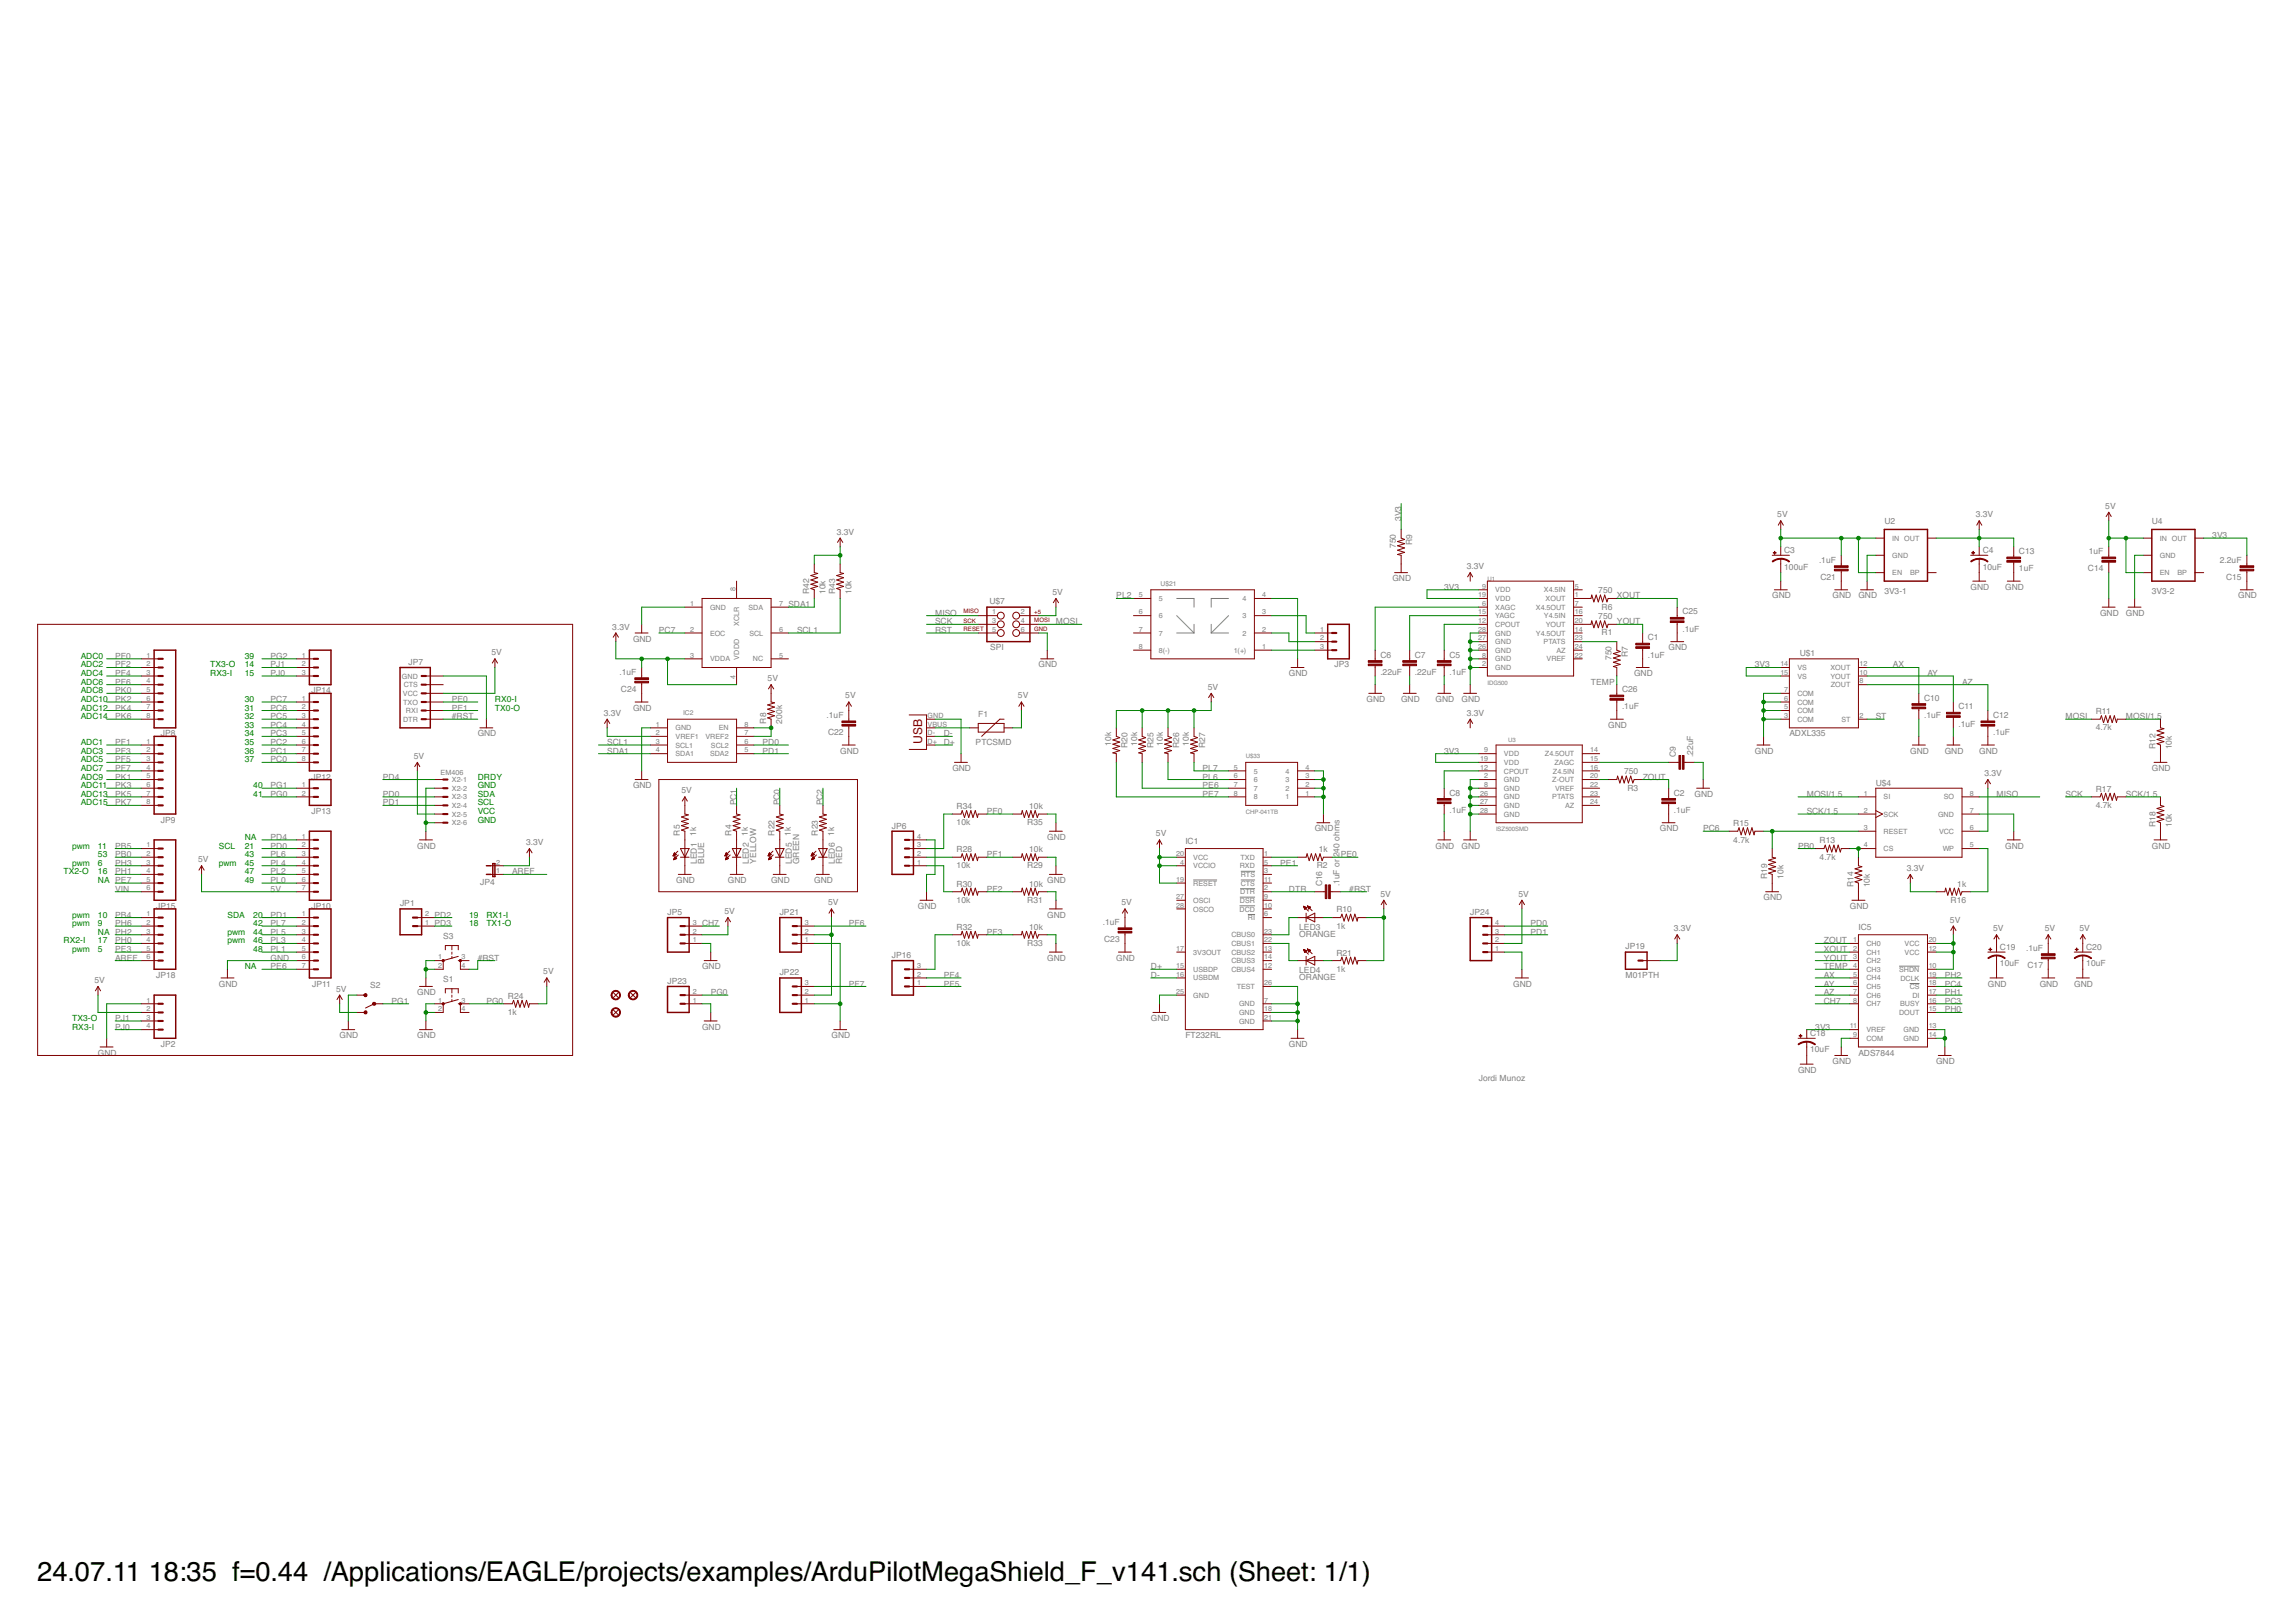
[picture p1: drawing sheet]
<svg xmlns="http://www.w3.org/2000/svg" width="297mm" height="210mm" viewBox="0 0 297 210" stroke-linecap="round" stroke-linejoin="round" font-family="sans-serif">
<defs><g id="words">
<g font-size="3.5">
<text x="4.8" y="204.6">24.07.11</text>
<text x="19.2" y="204.6">18:35 f=0.44 /Applications/EAGLE/projects/examples/ArduPilotMegaShield_F_v141.sch (Sheet: 1/1)</text>
</g>
<text font-size="1.6" fill="#800000" x="119.3" y="96.3" transform="rotate(-90 119.3 96.3)">USB</text>
<g font-size="1.1" fill="#808080">
<text x="272.4" y="65.8">5V</text>
<text x="108.2" y="69.2">3.3V</text>
<text x="180.6" y="70.9" transform="rotate(-90 180.6 70.9)">750</text>
<text x="181.3" y="67.4" transform="rotate(-90 181.3 67.4)">3V3</text>
<text x="182.7" y="70.5" transform="rotate(-90 182.7 70.5)">R9</text>
<text x="229.9" y="67">5V</text>
<text x="230.8" y="71.6">C3</text>
<text x="243.8" y="67.8">U2</text>
<text x="255.6" y="67">3.3V</text>
<text x="256.5" y="71.6">C4</text>
<text x="261.2" y="71.7">C13</text>
<text x="270.2" y="71.7">1uF</text>
<text x="278.4" y="67.8">U4</text>
<text x="286.2" y="69.6">3V3</text>
<text x="104.7" y="76.9" transform="rotate(-90 104.7 76.9)">R42</text>
<text x="106.8" y="76.9" transform="rotate(-90 106.8 76.9)">10k</text>
<text x="108" y="76.9" transform="rotate(-90 108 76.9)">R43</text>
<text x="110.1" y="76.9" transform="rotate(-90 110.1 76.9)">10k</text>
<text x="136.2" y="77">5V</text>
<text x="144.4" y="77.4">PL2</text>
<text x="180.1" y="75.2">GND</text>
<text x="186.8" y="76.3">3V3</text>
<text x="189.7" y="73.7">3.3V</text>
<text x="206.8" y="76.8">750</text>
<text x="209.2" y="77.4">XOUT</text>
<text x="229.3" y="77.4">GND</text>
<text x="230.8" y="73.7">100uF</text>
<text x="235.3" y="72.8">.1uF</text>
<text x="235.5" y="75">C21</text>
<text x="237.1" y="77.4">GND</text>
<text x="240.4" y="77.4">GND</text>
<text x="243.8" y="76.9">3V3-1</text>
<text x="254.9" y="76.3">GND</text>
<text x="256.5" y="73.7">10uF</text>
<text x="259.4" y="76.3">GND</text>
<text x="261.2" y="73.9">1uF</text>
<text x="270.1" y="73.9">C14</text>
<text x="278.4" y="76.9">3V3-2</text>
<text x="287.2" y="72.8">2.2uF</text>
<text x="288" y="75">C15</text>
<text x="289.6" y="77.4">GND</text>
<text x="79.2" y="81.5">3.3V</text>
<text x="81.9" y="83">GND</text>
<text x="85.2" y="81.9">PC7</text>
<text x="102" y="78.6">SDA1</text>
<text x="103.1" y="81.9">SCL1</text>
<text x="121" y="79.7">MISO</text>
<text x="121" y="80.8">SCK</text>
<text x="121" y="81.9">RST</text>
<text x="128" y="78.2">U$7</text>
<text x="136.6" y="80.8">MOSI</text>
<text x="206.8" y="80.1">750</text>
<text x="207.2" y="82.2">R1</text>
<text x="207.2" y="78.9">R6</text>
<text x="209.2" y="80.8">YOUT</text>
<text x="213.2" y="82.9">C1</text>
<text x="217.7" y="81.7">.1uF</text>
<text x="217.7" y="79.5">C25</text>
<text x="271.7" y="79.7">GND</text>
<text x="275" y="79.7">GND</text>
<text x="14.9" y="88.6">PF6</text>
<text x="14.9" y="87.5">PF4</text>
<text x="14.9" y="86.4">PF2</text>
<text x="14.9" y="85.3">PF0</text>
<text x="14.9" y="89.7">PK0</text>
<text x="35" y="85.3">PG2</text>
<text x="35" y="86.4">PJ1</text>
<text x="35" y="87.5">PJ0</text>
<text x="40.3" y="89.7">JP14</text>
<text x="52.9" y="86">JP7</text>
<text x="63.6" y="84.8">5V</text>
<text x="80.1" y="87.3">.1uF</text>
<text x="80.3" y="89.6">C24</text>
<text x="99.3" y="88.2">5V</text>
<text x="128.1" y="84.1">SPI</text>
<text x="134.4" y="86.4">GND</text>
<text x="156.3" y="89.3">5V</text>
<text x="166.7" y="87.5">GND</text>
<text x="172.7" y="86.4">JP3</text>
<text x="178.6" y="87.3">.22uF</text>
<text x="178.6" y="85.1">C6</text>
<text x="183" y="87.3">.22uF</text>
<text x="183" y="85.1">C7</text>
<text x="187.5" y="87.3">.1uF</text>
<text x="187.5" y="85.1">C5</text>
<text x="205.8" y="88.6">TEMP</text>
<text x="208.5" y="85.4" transform="rotate(-90 208.5 85.4)">750</text>
<text x="209.8" y="89.6">C26</text>
<text x="210.6" y="85" transform="rotate(-90 210.6 85)">R7</text>
<text x="211.4" y="87.5">GND</text>
<text x="213.2" y="85.1">.1uF</text>
<text x="215.9" y="84.1">GND</text>
<text x="227" y="86.4">3V3</text>
<text x="232.8" y="84.9">U$1</text>
<text x="244.9" y="86.4">AX</text>
<text x="249.4" y="87.5">AY</text>
<text x="253.8" y="88.6">AZ</text>
<text x="14.9" y="93.1">PK6</text>
<text x="14.9" y="92">PK4</text>
<text x="14.9" y="90.8">PK2</text>
<text x="20.8" y="95.3">JP8</text>
<text x="35" y="95.3">PC3</text>
<text x="35" y="94.2">PC4</text>
<text x="35" y="92">PC6</text>
<text x="35" y="93.1">PC5</text>
<text x="35" y="90.8">PC7</text>
<text x="58.5" y="92">PE1</text>
<text x="58.5" y="90.8">PE0</text>
<text x="58.5" y="93.1">#RST</text>
<text x="61.8" y="95.3">GND</text>
<text x="78.1" y="92.6">3.3V</text>
<text x="81.9" y="92">GND</text>
<text x="99.1" y="93.6" transform="rotate(-90 99.1 93.6)">R8</text>
<text x="101.2" y="93.6" transform="rotate(-90 101.2 93.6)">200k</text>
<text x="106.9" y="92.9">.1uF</text>
<text x="107.1" y="95.1">C22</text>
<text x="109.4" y="90.4">5V</text>
<text x="122.1" y="95.3">D-</text>
<text x="126.6" y="92.8">F1</text>
<text x="131.7" y="90.4">5V</text>
<text x="176.8" y="90.8">GND</text>
<text x="181.3" y="90.8">GND</text>
<text x="185.7" y="90.8">GND</text>
<text x="189.1" y="90.8">GND</text>
<text x="189.7" y="92.6">3.3V</text>
<text x="208.1" y="94.2">GND</text>
<text x="209.8" y="91.8">.1uF</text>
<text x="231.5" y="95.3">ADXL335</text>
<text x="242.7" y="93.1">ST</text>
<text x="248.9" y="92.9">.1uF</text>
<text x="248.9" y="90.7">C10</text>
<text x="253.4" y="94">.1uF</text>
<text x="253.4" y="91.8">C11</text>
<text x="257.8" y="95.1">.1uF</text>
<text x="257.8" y="92.9">C12</text>
<text x="267.2" y="93.1">MOSI</text>
<text x="271.1" y="94.5">4.7k</text>
<text x="271.1" y="92.4">R11</text>
<text x="275" y="93.1">MOSI/1.5</text>
<text x="14.9" y="99.8">PF7</text>
<text x="14.9" y="98.7">PF5</text>
<text x="14.9" y="97.5">PF3</text>
<text x="14.9" y="96.4">PF1</text>
<text x="14.9" y="102">PK3</text>
<text x="14.9" y="100.9">PK1</text>
<text x="35" y="98.7">PC0</text>
<text x="35" y="97.5">PC1</text>
<text x="35" y="96.4">PC2</text>
<text x="35" y="102">PG1</text>
<text x="40.3" y="100.9">JP12</text>
<text x="49.5" y="100.9">PD4</text>
<text x="53.5" y="98.2">5V</text>
<text x="78.5" y="96.4">SCL1</text>
<text x="78.5" y="97.5">SDA1</text>
<text x="81.9" y="102">GND</text>
<text x="98.6" y="97.5">PD1</text>
<text x="98.6" y="96.4">PD0</text>
<text x="108.7" y="97.5">GND</text>
<text x="122.1" y="96.4">D+</text>
<text x="123.2" y="99.8">GND</text>
<text x="126.2" y="96.4">PTCSMD</text>
<text x="143.8" y="96.5" transform="rotate(-90 143.8 96.5)">10k</text>
<text x="145.9" y="96.8" transform="rotate(-90 145.9 96.8)">R20</text>
<text x="147.1" y="96.5" transform="rotate(-90 147.1 96.5)">10k</text>
<text x="149.2" y="96.8" transform="rotate(-90 149.2 96.8)">R25</text>
<text x="150.4" y="96.5" transform="rotate(-90 150.4 96.5)">10k</text>
<text x="152.6" y="96.8" transform="rotate(-90 152.6 96.8)">R26</text>
<text x="153.8" y="96.5" transform="rotate(-90 153.8 96.5)">10k</text>
<text x="155.6" y="102">PE6</text>
<text x="155.6" y="99.8">PL7</text>
<text x="155.6" y="100.9">PL6</text>
<text x="155.9" y="96.8" transform="rotate(-90 155.9 96.8)">R27</text>
<text x="186.8" y="97.5">3V3</text>
<text x="210.1" y="100.2">750</text>
<text x="212.5" y="100.9">ZOUT</text>
<text x="216.8" y="98" transform="rotate(-90 216.8 98)">C9</text>
<text x="219.1" y="98" transform="rotate(-90 219.1 98)">.22uF</text>
<text x="227" y="97.5">GND</text>
<text x="242.7" y="101.7">U$4</text>
<text x="247.1" y="97.5">GND</text>
<text x="251.6" y="97.5">GND</text>
<text x="256.1" y="97.5">GND</text>
<text x="256.7" y="100.4">3.3V</text>
<text x="278.4" y="99.8">GND</text>
<text x="278.8" y="97" transform="rotate(-90 278.8 97)">R12</text>
<text x="281" y="97" transform="rotate(-90 281 97)">10k</text>
<text x="14.9" y="104.2">PK7</text>
<text x="14.9" y="103.1">PK5</text>
<text x="20.8" y="106.5">JP9</text>
<text x="35" y="103.1">PG0</text>
<text x="40.3" y="105.3">JP13</text>
<text x="49.5" y="104.2">PD1</text>
<text x="49.5" y="103.1">PD0</text>
<text x="88.1" y="102.7">5V</text>
<text x="95.3" y="104.2" transform="rotate(-90 95.3 104.2)">PC1</text>
<text x="100.9" y="104.2" transform="rotate(-90 100.9 104.2)">PC0</text>
<text x="106.5" y="104.2" transform="rotate(-90 106.5 104.2)">PC2</text>
<text x="115.4" y="107.2">JP6</text>
<text x="123.8" y="106.8">10k</text>
<text x="123.8" y="104.7">R34</text>
<text x="127.7" y="105.3">PF0</text>
<text x="132.9" y="106.8">R35</text>
<text x="133.2" y="104.7">10k</text>
<text x="155.6" y="103.1">PE7</text>
<text x="170.1" y="107.6">GND</text>
<text x="187.5" y="105.2">.1uF</text>
<text x="187.5" y="102.9">C8</text>
<text x="210.5" y="102.3">R3</text>
<text x="214.8" y="107.6">GND</text>
<text x="216.5" y="105.2">.1uF</text>
<text x="216.5" y="102.9">C2</text>
<text x="219.2" y="103.1">GND</text>
<text x="220.3" y="107.6">PC6</text>
<text x="224.2" y="106.9">R15</text>
<text x="233.7" y="103.1">MOSI/1.5</text>
<text x="233.7" y="105.3">SCK/1.5</text>
<text x="258.3" y="103.1">MISO</text>
<text x="267.2" y="103.1">SCK</text>
<text x="271.1" y="104.6">4.7k</text>
<text x="271.1" y="102.5">R17</text>
<text x="275" y="103.1">SCK/1.5</text>
<text x="278.8" y="107" transform="rotate(-90 278.8 107)">R18</text>
<text x="281" y="107" transform="rotate(-90 281 107)">10k</text>
<text x="14.9" y="110.9">PB0</text>
<text x="14.9" y="109.8">PB5</text>
<text x="14.9" y="112">PH3</text>
<text x="14.9" y="113.2">PH1</text>
<text x="25.6" y="111.6">5V</text>
<text x="35" y="108.7">PD4</text>
<text x="35" y="109.8">PD0</text>
<text x="35" y="110.9">PL6</text>
<text x="35" y="112">PL4</text>
<text x="35" y="113.2">PL2</text>
<text x="54" y="109.8">GND</text>
<text x="66.3" y="113.2">AREF</text>
<text x="68.1" y="109.4">3.3V</text>
<text x="87.9" y="108.1" transform="rotate(-90 87.9 108.1)">R5</text>
<text x="90" y="108.1" transform="rotate(-90 90 108.1)">1k</text>
<text x="90.2" y="111.8" transform="rotate(-90 90.2 111.8)">LED1</text>
<text x="91.1" y="111.8" transform="rotate(-90 91.1 111.8)">BLUE</text>
<text x="94.6" y="108.1" transform="rotate(-90 94.6 108.1)">R4</text>
<text x="96.7" y="108.1" transform="rotate(-90 96.7 108.1)">1k</text>
<text x="96.9" y="111.8" transform="rotate(-90 96.9 111.8)">LED2</text>
<text x="97.8" y="111.8" transform="rotate(-90 97.8 111.8)">YELLOW</text>
<text x="100.2" y="108.1" transform="rotate(-90 100.2 108.1)">R22</text>
<text x="102.3" y="108.1" transform="rotate(-90 102.3 108.1)">1k</text>
<text x="102.4" y="111.8" transform="rotate(-90 102.4 111.8)">LED5</text>
<text x="103.4" y="111.8" transform="rotate(-90 103.4 111.8)">GREEN</text>
<text x="105.8" y="108.1" transform="rotate(-90 105.8 108.1)">R23</text>
<text x="107.9" y="108.1" transform="rotate(-90 107.9 108.1)">1k</text>
<text x="108" y="111.8" transform="rotate(-90 108 111.8)">LED6</text>
<text x="109" y="111.8" transform="rotate(-90 109 111.8)">RED</text>
<text x="123.8" y="112.4">10k</text>
<text x="123.8" y="110.3">R28</text>
<text x="127.7" y="110.9">PF1</text>
<text x="132.9" y="112.4">R29</text>
<text x="133.2" y="110.3">10k</text>
<text x="135.5" y="108.7">GND</text>
<text x="149.6" y="108.2">5V</text>
<text x="153.4" y="109.3">IC1</text>
<text x="165.6" y="112">PE1</text>
<text x="170.4" y="112.4">R2</text>
<text x="170.6" y="110.3">1k</text>
<text x="173.4" y="110.9">PE0</text>
<text x="185.7" y="109.8">GND</text>
<text x="189.1" y="109.8">GND</text>
<text x="224.2" y="109">4.7k</text>
<text x="228.6" y="113.7" transform="rotate(-90 228.6 113.7)">R19</text>
<text x="230.7" y="113.7" transform="rotate(-90 230.7 113.7)">10k</text>
<text x="232.6" y="109.8">PB0</text>
<text x="235.4" y="111.3">4.7k</text>
<text x="235.4" y="109.2">R13</text>
<text x="246.7" y="112.7">3.3V</text>
<text x="259.4" y="109.8">GND</text>
<text x="278.4" y="109.8">GND</text>
<text x="14.9" y="118.7">PB4</text>
<text x="14.9" y="119.9">PH6</text>
<text x="14.9" y="115.4">VIN</text>
<text x="20.2" y="117.6">JP15</text>
<text x="35" y="118.7">PD1</text>
<text x="35" y="119.9">PL7</text>
<text x="35" y="114.3">PL0</text>
<text x="35" y="115.4">5V</text>
<text x="40.3" y="117.6">JP10</text>
<text x="51.8" y="117.3">JP1</text>
<text x="56.2" y="119.9">PD3</text>
<text x="56.2" y="118.7">PD2</text>
<text x="62.1" y="114.5">JP4</text>
<text x="86.4" y="118.4">JP5</text>
<text x="87.5" y="114.3">GND</text>
<text x="90.8" y="119.9">CH7</text>
<text x="93.7" y="118.3">5V</text>
<text x="94.2" y="114.3">GND</text>
<text x="99.8" y="114.3">GND</text>
<text x="100.9" y="118.4">JP21</text>
<text x="105.3" y="114.3">GND</text>
<text x="107.1" y="117.2">5V</text>
<text x="109.8" y="119.9">PF6</text>
<text x="118.7" y="117.6">GND</text>
<text x="123.8" y="116.8">10k</text>
<text x="123.8" y="114.7">R30</text>
<text x="127.7" y="115.4">PF2</text>
<text x="132.9" y="116.8">R31</text>
<text x="133.2" y="114.7">10k</text>
<text x="135.5" y="114.3">GND</text>
<text x="135.5" y="118.7">GND</text>
<text x="142.7" y="119.7">.1uF</text>
<text x="145.1" y="117.2">5V</text>
<text x="166.7" y="115.4">DTR</text>
<text x="171" y="114.7" transform="rotate(-90 171 114.7)">C16</text>
<text x="172.9" y="118.1">R10</text>
<text x="173.3" y="114.7" transform="rotate(-90 173.3 114.7)">.1uF or 240 ohms</text>
<text x="174.6" y="115.4">#RST</text>
<text x="178.6" y="116.1">5V</text>
<text x="190.2" y="118.4">JP24</text>
<text x="196.4" y="116.1">5V</text>
<text x="198" y="119.9">PD0</text>
<text x="228.2" y="116.5">GND</text>
<text x="239.3" y="117.6">GND</text>
<text x="239.8" y="114.8" transform="rotate(-90 239.8 114.8)">R14</text>
<text x="241.9" y="114.8" transform="rotate(-90 241.9 114.8)">10k</text>
<text x="252.3" y="119.4">5V</text>
<text x="252.4" y="116.8">R16</text>
<text x="253.2" y="114.7">1k</text>
<text x="14.9" y="124.3">AREF</text>
<text x="14.9" y="123.2">PE3</text>
<text x="14.9" y="122.1">PH0</text>
<text x="35" y="124.3">GND</text>
<text x="35" y="125.4">PE6</text>
<text x="35" y="121">PL5</text>
<text x="35" y="122.1">PL3</text>
<text x="35" y="123.2">PL1</text>
<text x="57.3" y="121.5">S3</text>
<text x="61.8" y="124.3">#RST</text>
<text x="90.8" y="125.4">GND</text>
<text x="115.4" y="124">JP16</text>
<text x="123.8" y="122.4">10k</text>
<text x="123.8" y="120.3">R32</text>
<text x="127.7" y="121">PF3</text>
<text x="132.9" y="122.4">R33</text>
<text x="133.2" y="120.3">10k</text>
<text x="135.5" y="124.3">GND</text>
<text x="142.9" y="121.9">C23</text>
<text x="144.4" y="124.3">GND</text>
<text x="148.9" y="125.4">D+</text>
<text x="168.1" y="121.2">ORANGE</text>
<text x="168.1" y="120.3">LED3</text>
<text x="168.1" y="125.9">LED4</text>
<text x="172.9" y="120.2">1k</text>
<text x="172.9" y="125.8">1k</text>
<text x="172.9" y="123.7">R21</text>
<text x="198" y="121">PD1</text>
<text x="210.3" y="122.9">JP19</text>
<text x="216.5" y="120.5">3.3V</text>
<text x="236" y="122.1">ZOUT</text>
<text x="236" y="123.2">XOUT</text>
<text x="236" y="124.3">YOUT</text>
<text x="236" y="125.4">TEMP</text>
<text x="240.4" y="120.4">IC5</text>
<text x="257.8" y="120.5">5V</text>
<text x="258.7" y="125">10uF</text>
<text x="258.7" y="122.9">C19</text>
<text x="262.1" y="123">.1uF</text>
<text x="262.3" y="125.3">C17</text>
<text x="264.5" y="120.5">5V</text>
<text x="269" y="120.5">5V</text>
<text x="269.9" y="125">10uF</text>
<text x="269.9" y="122.9">C20</text>
<text x="12.2" y="127.2">5V</text>
<text x="20.2" y="126.6">JP18</text>
<text x="28.3" y="127.7">GND</text>
<text x="40.4" y="127.7">JP11</text>
<text x="43.5" y="128.3">5V</text>
<text x="47.9" y="127.9">S2</text>
<text x="50.6" y="129.9">PG1</text>
<text x="54" y="128.8">GND</text>
<text x="57.3" y="127.1">S1</text>
<text x="62.9" y="129.9">PG0</text>
<text x="65.7" y="131.3">1k</text>
<text x="65.7" y="129.2">R24</text>
<text x="70.3" y="126.1">5V</text>
<text x="86.4" y="127.3">JP23</text>
<text x="91.9" y="128.8">PG0</text>
<text x="100.9" y="126.2">JP22</text>
<text x="109.8" y="127.7">PF7</text>
<text x="122.1" y="127.7">PF5</text>
<text x="122.1" y="126.6">PF4</text>
<text x="148.9" y="126.6">D-</text>
<text x="168.1" y="126.8">ORANGE</text>
<text x="195.8" y="127.7">GND</text>
<text x="210.3" y="126.6">M01PTH</text>
<text x="236" y="128.8">AZ</text>
<text x="236" y="127.7">AY</text>
<text x="236" y="126.6">AX</text>
<text x="236" y="129.9">CH7</text>
<text x="251.6" y="129.9">PC3</text>
<text x="251.6" y="127.7">PC4</text>
<text x="251.6" y="126.6">PH2</text>
<text x="251.6" y="128.8">PH1</text>
<text x="251.6" y="131">PH0</text>
<text x="257.2" y="127.7">GND</text>
<text x="263.9" y="127.7">GND</text>
<text x="268.3" y="127.7">GND</text>
<text x="12.7" y="136.6">GND</text>
<text x="14.9" y="132.1">PJ1</text>
<text x="14.9" y="133.2">PJ0</text>
<text x="20.8" y="135.5">JP2</text>
<text x="43.9" y="134.4">GND</text>
<text x="54" y="134.4">GND</text>
<text x="90.8" y="133.2">GND</text>
<text x="107.6" y="134.4">GND</text>
<text x="148.9" y="132.1">GND</text>
<text x="153.4" y="134.4">FT232RL</text>
<text x="166.7" y="135.5">GND</text>
<text x="234.2" y="136.2">10uF</text>
<text x="234.2" y="134.1">C18</text>
<text x="234.9" y="133.2">3V3</text>
<text x="237.1" y="137.7">GND</text>
<text x="240.4" y="136.6">ADS7844</text>
<text x="250.5" y="137.7">GND</text>
<text x="191.3" y="139.9">Jordi Munoz</text>
<text x="232.6" y="138.8">GND</text>
</g>
<g font-size="1.1" fill="#008000">
<text x="10.4" y="85.3">ADC0</text>
<text x="10.4" y="86.4">ADC2</text>
<text x="10.4" y="87.5">ADC4</text>
<text x="10.4" y="88.6">ADC6</text>
<text x="10.4" y="89.7">ADC8</text>
<text x="27.2" y="86.4">TX3-O</text>
<text x="27.2" y="87.5">RX3-I</text>
<text x="31.7" y="87.5">15</text>
<text x="31.7" y="86.4">14</text>
<text x="31.7" y="85.3">39</text>
<text x="10.4" y="90.8">ADC10</text>
<text x="10.4" y="92">ADC12</text>
<text x="10.4" y="93.1">ADC14</text>
<text x="31.7" y="90.8">30</text>
<text x="31.7" y="92">31</text>
<text x="31.7" y="93.1">32</text>
<text x="31.7" y="94.2">33</text>
<text x="31.7" y="95.3">34</text>
<text x="64" y="92">TX0-O</text>
<text x="64" y="90.8">RX0-I</text>
<text x="10.4" y="96.4">ADC1</text>
<text x="10.4" y="97.5">ADC3</text>
<text x="10.4" y="98.7">ADC5</text>
<text x="10.4" y="99.8">ADC7</text>
<text x="10.4" y="100.9">ADC9</text>
<text x="10.4" y="102">ADC11</text>
<text x="31.7" y="96.4">35</text>
<text x="31.7" y="97.5">36</text>
<text x="31.7" y="98.7">37</text>
<text x="32.8" y="102">40</text>
<text x="61.8" y="102">GND</text>
<text x="61.8" y="100.9">DRDY</text>
<text x="10.4" y="103.1">ADC13</text>
<text x="10.4" y="104.2">ADC15</text>
<text x="32.8" y="103.1">41</text>
<text x="61.8" y="106.5">GND</text>
<text x="61.8" y="105.3">VCC</text>
<text x="61.8" y="104.2">SCL</text>
<text x="61.8" y="103.1">SDA</text>
<text x="8.2" y="113.2">TX2-O</text>
<text x="9.3" y="109.8">pwm</text>
<text x="9.3" y="112">pwm</text>
<text x="12.7" y="112">6</text>
<text x="12.7" y="113.2">16</text>
<text x="12.7" y="109.8">11</text>
<text x="12.7" y="110.9">53</text>
<text x="28.3" y="109.8">SCL</text>
<text x="28.3" y="112">pwm</text>
<text x="31.7" y="109.8">21</text>
<text x="31.7" y="110.9">43</text>
<text x="31.7" y="112">45</text>
<text x="31.7" y="113.2">47</text>
<text x="31.7" y="108.7">NA</text>
<text x="9.3" y="118.7">pwm</text>
<text x="9.3" y="119.9">pwm</text>
<text x="12.7" y="119.9">9</text>
<text x="12.7" y="118.7">10</text>
<text x="12.7" y="114.3">NA PE7</text>
<text x="29.4" y="118.7">SDA</text>
<text x="31.7" y="114.3">49</text>
<text x="32.8" y="118.7">20</text>
<text x="32.8" y="119.9">42</text>
<text x="60.7" y="118.7">19</text>
<text x="60.7" y="119.9">18</text>
<text x="62.9" y="118.7">RX1-I</text>
<text x="62.9" y="119.9">TX1-O</text>
<text x="8.2" y="122.1">RX2-I</text>
<text x="9.3" y="123.2">pwm</text>
<text x="12.7" y="123.2">5</text>
<text x="12.7" y="122.1">17</text>
<text x="12.7" y="121">NA PH2</text>
<text x="29.4" y="121">pwm</text>
<text x="29.4" y="122.1">pwm</text>
<text x="31.7" y="125.4">NA</text>
<text x="32.8" y="121">44</text>
<text x="32.8" y="122.1">46</text>
<text x="32.8" y="123.2">48</text>
<text x="9.3" y="132.1">TX3-O</text>
<text x="9.3" y="133.2">RX3-I</text>
</g>
<g font-size=".9" fill="#808080">
<text x="244.8" y="70">IN OUT</text>
<text x="279.4" y="70">IN OUT</text>
<text x="95.1" y="76.4" transform="rotate(-90 95.1 76.4)">8</text>
<text x="147.3" y="77.3">5</text>
<text x="149.9" y="77.8">5</text>
<text x="150.1" y="75.8">U$21</text>
<text x="160.7" y="77.8">4</text>
<text x="163.3" y="77.3">4</text>
<text x="191.3" y="77.3">19</text>
<text x="191.8" y="76.2">9</text>
<text x="193.5" y="77.8">VDD</text>
<text x="193.5" y="76.7">VDD</text>
<text x="199.7" y="76.7">X4.5IN</text>
<text x="200" y="77.8">XOUT</text>
<text x="203.7" y="76.2">5</text>
<text x="203.7" y="77.3">1</text>
<text x="244.8" y="72.2">GND</text>
<text x="244.8" y="74.4">EN</text>
<text x="247.1" y="74.4">BP</text>
<text x="279.4" y="72.2">GND</text>
<text x="279.4" y="74.4">EN</text>
<text x="281.7" y="74.4">BP</text>
<text x="89.3" y="81.8">2</text>
<text x="89.3" y="78.4">1</text>
<text x="91.9" y="82.2">EOC</text>
<text x="91.9" y="78.9">GND</text>
<text x="95.6" y="80.9" transform="rotate(-90 95.6 80.9)">XCLR</text>
<text x="96.8" y="78.9">SDA</text>
<text x="97" y="82.3">SCL</text>
<text x="100.8" y="78.4">7</text>
<text x="100.8" y="81.8">6</text>
<text x="128.4" y="79.5">1</text>
<text x="128.4" y="80.6">3</text>
<text x="128.4" y="81.8">5</text>
<text x="132" y="79.5">2</text>
<text x="132" y="80.6">4</text>
<text x="132" y="81.8">6</text>
<text x="147.3" y="84">8</text>
<text x="147.3" y="79.5">6</text>
<text x="147.3" y="81.8">7</text>
<text x="149.9" y="80">6</text>
<text x="149.9" y="82.2">7</text>
<text x="160.7" y="80">3</text>
<text x="160.7" y="82.3">2</text>
<text x="163.3" y="84">1</text>
<text x="163.3" y="79.5">3</text>
<text x="163.3" y="81.8">2</text>
<text x="170.8" y="81.8">1</text>
<text x="170.8" y="82.9">2</text>
<text x="170.8" y="84">3</text>
<text x="191.3" y="84">26</text>
<text x="191.3" y="82.9">27</text>
<text x="191.3" y="81.8">28</text>
<text x="191.3" y="80.6">12</text>
<text x="191.3" y="79.5">15</text>
<text x="191.8" y="78.4">6</text>
<text x="193.5" y="83.4">GND</text>
<text x="193.5" y="82.2">GND</text>
<text x="193.5" y="81.1">CPOUT</text>
<text x="193.5" y="80">YAGC</text>
<text x="193.5" y="78.9">XAGC</text>
<text x="198.7" y="78.9">X4.5OUT</text>
<text x="198.7" y="82.3">Y4.5OUT</text>
<text x="199.7" y="83.4">PTATS</text>
<text x="199.7" y="80">Y4.5IN</text>
<text x="200" y="81.1">YOUT</text>
<text x="203.7" y="78.4">7</text>
<text x="203.7" y="79.5">16</text>
<text x="203.7" y="80.6">20</text>
<text x="203.7" y="81.8">14</text>
<text x="203.7" y="82.9">23</text>
<text x="203.7" y="84">24</text>
<text x="19" y="85.1">1</text>
<text x="19" y="86.2">2</text>
<text x="19" y="87.3">3</text>
<text x="19" y="88.5">4</text>
<text x="19" y="89.6">5</text>
<text x="39.1" y="85.1">1</text>
<text x="39.1" y="86.2">2</text>
<text x="39.1" y="87.3">3</text>
<text x="52" y="87.8">GND</text>
<text x="52.2" y="88.9">CTS</text>
<text x="89.3" y="85.1">3</text>
<text x="91.9" y="85.6">VDDA</text>
<text x="95.1" y="87.9" transform="rotate(-90 95.1 87.9)">4</text>
<text x="95.6" y="85.3" transform="rotate(-90 95.6 85.3)">VDDD</text>
<text x="97.4" y="85.6">NC</text>
<text x="100.8" y="85.1">5</text>
<text x="149.9" y="84.5">8(-)</text>
<text x="159.6" y="84.5">1(+)</text>
<text x="191.8" y="86.2">2</text>
<text x="191.8" y="85.1">8</text>
<text x="193.5" y="86.7">GND</text>
<text x="193.5" y="85.6">GND</text>
<text x="193.5" y="84.5">GND</text>
<text x="200.1" y="85.6">VREF</text>
<text x="201.4" y="84.5">AZ</text>
<text x="203.7" y="85.1">22</text>
<text x="230.3" y="87.3">15</text>
<text x="230.3" y="86.2">14</text>
<text x="230.8" y="89.6">7</text>
<text x="232.5" y="87.8">VS</text>
<text x="232.5" y="86.7">VS</text>
<text x="236.8" y="86.7">XOUT</text>
<text x="236.8" y="87.8">YOUT</text>
<text x="236.9" y="88.9">ZOUT</text>
<text x="240.6" y="88.5">8</text>
<text x="240.6" y="87.3">10</text>
<text x="240.6" y="86.2">12</text>
<text x="19" y="90.7">6</text>
<text x="19" y="91.8">7</text>
<text x="19" y="92.9">8</text>
<text x="39.1" y="90.7">1</text>
<text x="39.1" y="91.8">2</text>
<text x="39.1" y="92.9">3</text>
<text x="39.1" y="94">4</text>
<text x="39.1" y="95.1">5</text>
<text x="52.1" y="90.1">VCC</text>
<text x="52.1" y="93.4">DTR</text>
<text x="52.1" y="91.2">TXO</text>
<text x="52.5" y="92.3">RXI</text>
<text x="84.8" y="94">1</text>
<text x="84.8" y="95.1">2</text>
<text x="87.4" y="94.5">GND</text>
<text x="87.4" y="95.6">VREF1</text>
<text x="88.4" y="92.6">IC2</text>
<text x="91.3" y="95.6">VREF2</text>
<text x="93" y="94.5">EN</text>
<text x="96.3" y="95.1">7</text>
<text x="96.3" y="94">8</text>
<text x="120" y="95.1">D-</text>
<text x="120" y="94">VBUS</text>
<text x="120" y="92.9">GND</text>
<text x="230.8" y="90.7">6</text>
<text x="230.8" y="91.8">5</text>
<text x="230.8" y="92.9">3</text>
<text x="232.5" y="90.1">COM</text>
<text x="232.5" y="91.2">COM</text>
<text x="232.5" y="92.3">COM</text>
<text x="232.5" y="93.4">COM</text>
<text x="238.2" y="93.4">ST</text>
<text x="240.6" y="92.9">2</text>
<text x="19" y="96.3">1</text>
<text x="19" y="97.4">2</text>
<text x="19" y="98.5">3</text>
<text x="19" y="99.6">4</text>
<text x="19" y="100.7">5</text>
<text x="19" y="101.8">6</text>
<text x="39.1" y="96.3">6</text>
<text x="39.1" y="97.4">7</text>
<text x="39.1" y="98.5">8</text>
<text x="39.1" y="101.8">1</text>
<text x="57" y="100.3">EM406</text>
<text x="58.5" y="101.2">X2-1</text>
<text x="84.8" y="96.3">3</text>
<text x="84.8" y="97.4">4</text>
<text x="87.4" y="96.8">SCL1</text>
<text x="87.4" y="97.9">SDA1</text>
<text x="91.9" y="97.9">SDA2</text>
<text x="92" y="96.8">SCL2</text>
<text x="96.3" y="97.4">5</text>
<text x="96.3" y="96.3">6</text>
<text x="120" y="96.3">D+</text>
<text x="159.6" y="99.6">5</text>
<text x="159.6" y="100.7">6</text>
<text x="159.6" y="101.8">7</text>
<text x="162.2" y="100.1">5</text>
<text x="162.2" y="101.2">6</text>
<text x="166.3" y="101.2">3</text>
<text x="166.3" y="100.1">4</text>
<text x="168.9" y="101.8">2</text>
<text x="168.9" y="100.7">3</text>
<text x="168.9" y="99.6">4</text>
<text x="191.5" y="98.5">19</text>
<text x="191.5" y="99.6">12</text>
<text x="192" y="101.8">8</text>
<text x="192" y="100.7">2</text>
<text x="192" y="97.4">9</text>
<text x="194.6" y="101.2">GND</text>
<text x="194.6" y="97.9">VDD</text>
<text x="194.6" y="99">VDD</text>
<text x="194.6" y="100.1">CPOUT</text>
<text x="199.9" y="97.9">Z4.5OUT</text>
<text x="200.8" y="101.2">Z-OUT</text>
<text x="200.9" y="100.1">Z4.5IN</text>
<text x="201.1" y="99">ZAGC</text>
<text x="205.7" y="97.4">14</text>
<text x="205.7" y="98.5">15</text>
<text x="205.7" y="99.6">16</text>
<text x="205.7" y="100.7">20</text>
<text x="205.7" y="101.8">22</text>
<text x="19" y="103">7</text>
<text x="19" y="104.1">8</text>
<text x="39.1" y="103">2</text>
<text x="58.5" y="102.3">X2-2</text>
<text x="58.5" y="103.4">X2-3</text>
<text x="58.5" y="104.6">X2-4</text>
<text x="58.5" y="105.7">X2-5</text>
<text x="58.5" y="106.8">X2-6</text>
<text x="159.6" y="103">8</text>
<text x="162.2" y="102.3">7</text>
<text x="162.2" y="103.4">8</text>
<text x="166.3" y="103.5">1</text>
<text x="166.3" y="102.3">2</text>
<text x="168.9" y="103">1</text>
<text x="191.5" y="105.2">28</text>
<text x="191.5" y="104.1">27</text>
<text x="191.5" y="103">26</text>
<text x="194.6" y="105.7">GND</text>
<text x="194.6" y="104.6">GND</text>
<text x="194.6" y="103.4">GND</text>
<text x="194.6" y="102.3">GND</text>
<text x="200.8" y="103.5">PTATS</text>
<text x="201.2" y="102.3">VREF</text>
<text x="202.5" y="104.6">AZ</text>
<text x="205.7" y="103">23</text>
<text x="205.7" y="104.1">24</text>
<text x="241.1" y="105.2">2</text>
<text x="241.1" y="103">1</text>
<text x="241.1" y="107.4">3</text>
<text x="243.7" y="105.7">SCK</text>
<text x="243.7" y="103.4">SI</text>
<text x="243.7" y="107.9">RESET</text>
<text x="250.7" y="105.7">GND</text>
<text x="250.9" y="107.9">VCC</text>
<text x="251.5" y="103.5">SO</text>
<text x="254.9" y="103">8</text>
<text x="254.9" y="105.2">7</text>
<text x="254.9" y="107.4">6</text>
<text x="19" y="109.7">1</text>
<text x="19" y="110.8">2</text>
<text x="19" y="111.9">3</text>
<text x="19" y="113">4</text>
<text x="39.1" y="108.5">1</text>
<text x="39.1" y="109.7">2</text>
<text x="39.1" y="110.8">3</text>
<text x="39.1" y="111.9">4</text>
<text x="39.1" y="113">5</text>
<text x="64.2" y="113">1</text>
<text x="64.2" y="111.9">2</text>
<text x="118.7" y="111.9">1</text>
<text x="118.7" y="110.8">2</text>
<text x="118.7" y="109.7">3</text>
<text x="118.7" y="108.5">4</text>
<text x="152.2" y="110.8">20</text>
<text x="152.7" y="111.9">4</text>
<text x="154.4" y="111.3">VCC</text>
<text x="154.4" y="112.4">VCCIO</text>
<text x="160.4" y="112.4">RXD</text>
<text x="160.5" y="111.3">TXD</text>
<text x="160.5" y="113.5">RTS</text>
<text x="163.6" y="110.8">1</text>
<text x="163.6" y="111.9">5</text>
<text x="163.6" y="113">3</text>
<text x="241.1" y="109.7">4</text>
<text x="243.7" y="110.1">CS</text>
<text x="251.3" y="110.2">WP</text>
<text x="254.9" y="109.7">5</text>
<text x="19" y="118.6">1</text>
<text x="19" y="119.7">2</text>
<text x="19" y="114.1">5</text>
<text x="19" y="115.2">6</text>
<text x="39.1" y="114.1">6</text>
<text x="39.1" y="115.2">7</text>
<text x="39.1" y="118.6">1</text>
<text x="39.1" y="119.7">2</text>
<text x="55" y="119.7">1</text>
<text x="55" y="118.6">2</text>
<text x="89.6" y="119.7">3</text>
<text x="104.1" y="119.7">3</text>
<text x="152.2" y="117.5">28</text>
<text x="152.2" y="116.3">27</text>
<text x="152.2" y="114.1">19</text>
<text x="154.4" y="118">OSCO</text>
<text x="154.4" y="116.8">OSCI</text>
<text x="154.4" y="114.6">RESET</text>
<text x="160.4" y="118">DCD</text>
<text x="160.4" y="116.8">DSR</text>
<text x="160.4" y="115.7">DTR</text>
<text x="160.5" y="114.6">CTS</text>
<text x="161.4" y="119.1">RI</text>
<text x="163.6" y="114.1">11</text>
<text x="163.6" y="115.2">2</text>
<text x="163.6" y="116.3">9</text>
<text x="163.6" y="117.5">10</text>
<text x="163.6" y="118.6">6</text>
<text x="193.5" y="119.7">4</text>
<text x="19" y="120.8">3</text>
<text x="19" y="121.9">4</text>
<text x="19" y="123">5</text>
<text x="19" y="124.2">6</text>
<text x="39.1" y="120.8">3</text>
<text x="39.1" y="121.9">4</text>
<text x="39.1" y="123">5</text>
<text x="39.1" y="124.2">6</text>
<text x="39.1" y="125.3">7</text>
<text x="56.7" y="124.2">1</text>
<text x="56.7" y="125.3">2</text>
<text x="59.7" y="124.2">3</text>
<text x="59.7" y="125.3">4</text>
<text x="89.6" y="121.9">1</text>
<text x="89.6" y="120.8">2</text>
<text x="104.1" y="121.9">1</text>
<text x="104.1" y="120.8">2</text>
<text x="118.7" y="125.3">3</text>
<text x="152.2" y="123">17</text>
<text x="152.2" y="125.3">15</text>
<text x="154.4" y="123.5">3V3OUT</text>
<text x="154.4" y="125.8">USBDP</text>
<text x="159.3" y="121.3">CBUS0</text>
<text x="159.3" y="122.4">CBUS1</text>
<text x="159.3" y="123.5">CBUS2</text>
<text x="159.3" y="124.7">CBUS3</text>
<text x="159.3" y="125.8">CBUS4</text>
<text x="163.6" y="120.8">23</text>
<text x="163.6" y="121.9">22</text>
<text x="163.6" y="123">13</text>
<text x="163.6" y="124.2">14</text>
<text x="163.6" y="125.3">12</text>
<text x="193.5" y="123">1</text>
<text x="193.5" y="121.9">2</text>
<text x="193.5" y="120.8">3</text>
<text x="239.8" y="121.9">1</text>
<text x="239.8" y="123">2</text>
<text x="239.8" y="124.2">3</text>
<text x="239.8" y="125.3">4</text>
<text x="241.5" y="122.4">CH0</text>
<text x="241.5" y="123.5">CH1</text>
<text x="241.5" y="124.7">CH2</text>
<text x="241.5" y="125.8">CH3</text>
<text x="245.7" y="125.8">SHDN</text>
<text x="246.4" y="123.5">VCC</text>
<text x="246.4" y="122.4">VCC</text>
<text x="249.5" y="125.3">10</text>
<text x="249.5" y="123">12</text>
<text x="249.5" y="121.9">20</text>
<text x="19" y="129.7">1</text>
<text x="19" y="130.9">2</text>
<text x="19" y="132">3</text>
<text x="56.7" y="129.7">1</text>
<text x="56.7" y="130.9">2</text>
<text x="59.7" y="129.7">3</text>
<text x="59.7" y="130.9">4</text>
<text x="89.6" y="129.7">1</text>
<text x="89.6" y="128.6">2</text>
<text x="104.1" y="129.7">1</text>
<text x="104.1" y="128.6">2</text>
<text x="104.1" y="127.5">3</text>
<text x="118.7" y="127.5">1</text>
<text x="118.7" y="126.4">2</text>
<text x="152.2" y="126.4">16</text>
<text x="152.2" y="128.6">25</text>
<text x="154.4" y="126.9">USBDM</text>
<text x="154.4" y="129.1">GND</text>
<text x="160" y="128">TEST</text>
<text x="160.3" y="130.2">GND</text>
<text x="160.3" y="131.4">GND</text>
<text x="163.6" y="129.7">7</text>
<text x="163.6" y="130.9">18</text>
<text x="163.6" y="127.5">26</text>
<text x="163.6" y="132">21</text>
<text x="239.8" y="126.4">5</text>
<text x="239.8" y="127.5">6</text>
<text x="239.8" y="128.6">7</text>
<text x="239.8" y="129.7">8</text>
<text x="241.5" y="126.9">CH4</text>
<text x="241.5" y="128">CH5</text>
<text x="241.5" y="129.1">CH6</text>
<text x="241.5" y="130.2">CH7</text>
<text x="245.7" y="131.4">DOUT</text>
<text x="245.8" y="130.2">BUSY</text>
<text x="245.9" y="126.9">DCLK</text>
<text x="247.1" y="128">CS</text>
<text x="247.4" y="129.1">DI</text>
<text x="249.5" y="130.9">15</text>
<text x="249.5" y="128.6">17</text>
<text x="249.5" y="127.5">18</text>
<text x="249.5" y="126.4">19</text>
<text x="249.5" y="129.7">16</text>
<text x="19" y="133.1">4</text>
<text x="160.3" y="132.5">GND</text>
<text x="239.3" y="133.1">11</text>
<text x="239.8" y="134.2">9</text>
<text x="241.5" y="134.7">COM</text>
<text x="241.5" y="133.6">VREF</text>
<text x="246.3" y="133.6">GND</text>
<text x="246.3" y="134.7">GND</text>
<text x="249.5" y="133.1">13</text>
<text x="249.5" y="134.2">14</text>
</g>
<g font-size=".8" fill="#808080">
<text x="192.4" y="75.2">U1</text>
<text x="192.4" y="88.6">IDG500</text>
<text x="195.1" y="96">U3</text>
<text x="161.2" y="98.1">U$33</text>
<text x="161.2" y="105.3">CHP-041TB</text>
<text x="193.5" y="107.6">ISZ500SMD</text>
</g>
<g font-size=".8" fill="#800000">
<text x="124.7" y="81.7">RESET</text>
<text x="124.7" y="80.6">SCK</text>
<text x="124.7" y="79.3">MISO</text>
<text x="133.8" y="80.5">MOSI</text>
<text x="133.8" y="79.5">+5</text>
<text x="133.8" y="81.7">GND</text>
</g>
</g></defs>
<g fill="#808080" stroke="#808080" stroke-width=".13">
<path d="M160.5 112.8h1.9z"/>
<path d="M160.5 113.9h1.9z"/>
<path d="M160.4 115h2z"/>
<path d="M160.4 116.1h2z"/>
<path d="M160.4 117.2h2z"/>
<path d="M161.4 118.3h1z"/>
<path d="M154.4 113.9h3.1z"/>
<path d="M245.7 125h2.6z"/>
<path d="M247.1 127.3h1.2z"/>
<path d="M152.2 79.7l2.3 2.2z"/>
<path d="M152.2 77.4h2.3z"/>
<path d="M158.9 79.7l-2.2 2.2z"/>
<path d="M156.7 77.4h2.2z"/>
<path d="M156.7 81.9h2.2z"/>
<path d="M156.7 80.8v1.1z"/>
<path d="M152.2 81.9h2.3z"/>
<path d="M154.5 80.8v1.1z"/>
<path d="M154.5 77.4v1.2z"/>
<path d="M156.7 77.4v1.2z"/>
</g>
<g fill="#800000" stroke="#800000" stroke-width=".13">
<path d="M4.9 80.8h69.2z"/>
<path d="M74.1 80.8v55.8z"/>
<path d="M4.9 136.6h69.2z"/>
<path d="M4.9 80.8v55.8z"/>
<path d="M110.9 100.9v14.5z"/>
<path d="M85.2 115.4h25.7z"/>
<path d="M85.2 100.9v14.5z"/>
<path d="M85.2 100.9h25.7z"/>
<path d="M89.2 109.8l-.6 1.1z"/>
<path d="M88 109.8l.6 1.1z"/>
<path d="M88.6 110.9h.6z"/>
<path d="M88 110.9h.6z"/>
<path d="M88.6 110.9v1.1z"/>
<path d="M88.6 108.7v1.1z"/>
<path d="M88.6 109.8h.6z"/>
<path d="M88 109.8h.6z"/>
<path d="M88.6 109.8v1.1z"/>
<path d="M87.7 110.2l-.6 .6z"/>
<path d="M87.8 110.6l-.7 .7z"/>
<path d="M87.2 110.4l-.1 .4z"/>
<path d="M87.2 110.4l.3 .2z"/>
<path d="M87.1 110.8l.4-.2z"/>
<path d="M87.1 110.7h.1z"/>
<path d="M87.1 110.7h.2z"/>
<path d="M87.1 110.6h.3z"/>
<path d="M87.2 110.6h.3z"/>
<path d="M87.2 110.5h.2z"/>
<path d="M87.2 110.4h.1z"/>
<path d="M87.3 110.9l-.2 .4z"/>
<path d="M87.3 110.9l.2 .2z"/>
<path d="M87.1 111.3l.4-.2z"/>
<path d="M87.2 111.2h.1z"/>
<path d="M87.2 111.2h.2z"/>
<path d="M87.2 111.1h.2z"/>
<path d="M87.2 111.1h.3z"/>
<path d="M87.2 111h.3z"/>
<path d="M87.2 111h.2z"/>
<path d="M87.3 111h.1z"/>
<path d="M87.3 110.9h.1z"/>
<path d="M95.9 109.8l-.6 1.1z"/>
<path d="M94.7 109.8l.6 1.1z"/>
<path d="M95.3 110.9h.6z"/>
<path d="M94.7 110.9h.6z"/>
<path d="M95.3 110.9v1.1z"/>
<path d="M95.3 108.7v1.1z"/>
<path d="M95.3 109.8h.6z"/>
<path d="M94.7 109.8h.6z"/>
<path d="M95.3 109.8v1.1z"/>
<path d="M94.4 110.2l-.6 .6z"/>
<path d="M94.5 110.6l-.6 .7z"/>
<path d="M94 110.4l-.2 .4z"/>
<path d="M94 110.4l.2 .2z"/>
<path d="M93.8 110.8l.4-.2z"/>
<path d="M93.8 110.7h.1z"/>
<path d="M93.8 110.7h.2z"/>
<path d="M93.8 110.6h.2z"/>
<path d="M93.9 110.6h.2z"/>
<path d="M93.9 110.6h.3z"/>
<path d="M93.9 110.5h.2z"/>
<path d="M93.9 110.4h.1z"/>
<path d="M94 110.9l-.1 .4z"/>
<path d="M94 110.9l.2 .2z"/>
<path d="M93.9 111.3l.3-.2z"/>
<path d="M93.9 111.2h.1z"/>
<path d="M93.9 111.1h.2z"/>
<path d="M93.9 111.1h.3z"/>
<path d="M93.9 111h.3z"/>
<path d="M94 111h.1z"/>
<path d="M94 110.9h.1z"/>
<path d="M95.3 104.2v1.1z"/>
<path d="M95.3 107.6v1.1z"/>
<path d="M94.8 107.4l.5 .2z"/>
<path d="M94.8 107.4l.9-.3z"/>
<path d="M94.8 106.8l.9 .3z"/>
<path d="M94.8 106.8l.9-.2z"/>
<path d="M94.8 106.3l.9 .3z"/>
<path d="M94.8 106.3l.9-.3z"/>
<path d="M94.8 105.7l.9 .3z"/>
<path d="M94.8 105.7l.9-.2z"/>
<path d="M95.3 105.3l.4 .2z"/>
<path d="M88.6 104.2v1.1z"/>
<path d="M88.6 107.6v1.1z"/>
<path d="M88.2 107.4l.4 .2z"/>
<path d="M88.2 107.4l.8-.3z"/>
<path d="M88.2 106.8l.8 .3z"/>
<path d="M88.2 106.8l.8-.2z"/>
<path d="M88.2 106.3l.8 .3z"/>
<path d="M88.2 106.3l.8-.3z"/>
<path d="M88.2 105.7l.8 .3z"/>
<path d="M88.2 105.7l.8-.2z"/>
<path d="M88.6 105.3l.4 .2z"/>
<path d="M95.3 112v1.2z"/>
<path d="M94.5 113.2h1.6z"/>
<path d="M88.6 112v1.2z"/>
<path d="M87.8 113.2h1.6z"/>
<path d="M55.1 93.1h2.2z"/>
<path d="M55.1 91.9h2.2z"/>
<path d="M55.1 90.8h2.2z"/>
<path d="M55.1 89.7h2.2z"/>
<path d="M55.1 88.6h2.2z"/>
<path d="M55.1 87.5h2.2z"/>
<path d="M62.9 93.1v1.1z"/>
<path d="M62.1 94.2h1.7z"/>
<path d="M18.3 85.3h2.2z"/>
<path d="M18.3 86.4h2.2z"/>
<path d="M18.3 87.5h2.2z"/>
<path d="M18.3 88.6h2.2z"/>
<path d="M18.3 89.7h2.2z"/>
<path d="M18.3 90.8h2.2z"/>
<path d="M18.3 91.9h2.2z"/>
<path d="M18.3 93.1h2.2z"/>
<path d="M18.3 96.4h2.2z"/>
<path d="M18.3 97.5h2.2z"/>
<path d="M18.3 98.7h2.2z"/>
<path d="M18.3 99.8h2.2z"/>
<path d="M18.3 100.9h2.2z"/>
<path d="M18.3 102h2.2z"/>
<path d="M18.3 103.1h2.2z"/>
<path d="M18.3 104.2h2.2z"/>
<path d="M29.4 125.4v1.2z"/>
<path d="M28.6 126.6h1.7z"/>
<path d="M38.4 90.8h2.2z"/>
<path d="M38.4 91.9h2.2z"/>
<path d="M38.4 93.1h2.2z"/>
<path d="M38.4 94.2h2.2z"/>
<path d="M38.4 95.3h2.2z"/>
<path d="M38.4 96.4h2.2z"/>
<path d="M38.4 97.5h2.2z"/>
<path d="M38.4 98.7h2.2z"/>
<path d="M38.4 102h2.2z"/>
<path d="M38.4 103.1h2.2z"/>
<path d="M38.4 85.3h2.2z"/>
<path d="M38.4 86.4h2.2z"/>
<path d="M38.4 87.5h2.2z"/>
<path d="M38.4 108.7h2.2z"/>
<path d="M38.4 109.8h2.2z"/>
<path d="M38.4 110.9h2.2z"/>
<path d="M38.4 112h2.2z"/>
<path d="M38.4 113.2h2.2z"/>
<path d="M38.4 114.3h2.2z"/>
<path d="M38.4 115.4h2.2z"/>
<path d="M38.4 118.7h2.2z"/>
<path d="M38.4 119.8h2.2z"/>
<path d="M38.4 121h2.2z"/>
<path d="M38.4 122.1h2.2z"/>
<path d="M38.4 123.2h2.2z"/>
<path d="M38.4 124.3h2.2z"/>
<path d="M38.4 125.4h2.2z"/>
<path d="M56.2 100.9h1.1z"/>
<path d="M56.2 102h1.1z"/>
<path d="M56.2 103.1h1.1z"/>
<path d="M56.2 104.2h1.1z"/>
<path d="M56.2 105.3h1.1z"/>
<path d="M56.2 106.5h1.1z"/>
<path d="M18.3 118.7h2.2z"/>
<path d="M18.3 119.8h2.2z"/>
<path d="M18.3 121h2.2z"/>
<path d="M18.3 122.1h2.2z"/>
<path d="M18.3 123.2h2.2z"/>
<path d="M18.3 124.3h2.2z"/>
<path d="M55.1 107.6v1.1z"/>
<path d="M54.3 108.7h1.6z"/>
<path d="M56.2 129.9h1.1z"/>
<path d="M59.6 129.9h1.1z"/>
<path d="M59.6 131h1.1z"/>
<path d="M56.2 131h1.1z"/>
<path d="M59.3 129.9h.3z"/>
<path d="M59.3 128v.5z"/>
<path d="M57.6 128v.5z"/>
<path d="M58.5 128h.8z"/>
<path d="M57.6 128h.9z"/>
<path d="M58.5 128.8v.3z"/>
<path d="M58.5 129.3v.3z"/>
<path d="M58.5 128v.5z"/>
<path d="M59.6 129.9v1.1z"/>
<path d="M57.3 129.9v1.1z"/>
<path d="M57.3 129.9l2-.6z"/>
<path d="M55.1 132.1v1.1z"/>
<path d="M54.3 133.2h1.6z"/>
<path d="M169 118.7l1.1 .6z"/>
<path d="M169 118.7l1.1-.5z"/>
<path d="M169 118.7v.6z"/>
<path d="M169 118.2v.5z"/>
<path d="M167.9 118.7h1.1z"/>
<path d="M170.1 118.7h1.1z"/>
<path d="M170.1 118.7v.6z"/>
<path d="M170.1 118.2v.5z"/>
<path d="M169 118.7h1.1z"/>
<path d="M169.1 117.2l.7 .7z"/>
<path d="M168.7 117.3l.6 .6z"/>
<path d="M169.1 117.2l.4 .2z"/>
<path d="M169.5 117.4l-.2 .2z"/>
<path d="M169.1 117.2l.2 .4z"/>
<path d="M169.3 117.5h.1z"/>
<path d="M169.2 117.5h.3z"/>
<path d="M169.2 117.4h.3z"/>
<path d="M169.2 117.3h.2z"/>
<path d="M169.2 117.3h.1z"/>
<path d="M168.7 117.3l.3 .2z"/>
<path d="M169 117.5l-.2 .2z"/>
<path d="M168.7 117.3l.1 .4z"/>
<path d="M168.8 117.6h.1z"/>
<path d="M168.8 117.5h.2z"/>
<path d="M168.7 117.5h.3z"/>
<path d="M168.7 117.4h.3z"/>
<path d="M168.7 117.4h.2z"/>
<path d="M168.7 117.4h.1z"/>
<path d="M168.7 117.3h.1z"/>
<path d="M175.7 118.7h1.1z"/>
<path d="M172.3 118.7h1.1z"/>
<path d="M173.6 118.3l-.2 .4z"/>
<path d="M173.6 118.3l.3 .9z"/>
<path d="M174.2 118.3l-.3 .9z"/>
<path d="M174.2 118.3l.3 .9z"/>
<path d="M174.7 118.3l-.2 .9z"/>
<path d="M174.7 118.3l.3 .9z"/>
<path d="M175.3 118.3l-.3 .9z"/>
<path d="M175.3 118.3l.3 .9z"/>
<path d="M175.7 118.7l-.1 .5z"/>
<path d="M18.3 109.8h2.2z"/>
<path d="M18.3 110.9h2.2z"/>
<path d="M18.3 112h2.2z"/>
<path d="M18.3 113.2h2.2z"/>
<path d="M18.3 114.3h2.2z"/>
<path d="M18.3 115.4h2.2z"/>
<path d="M240.4 93.1h1.2z"/>
<path d="M230.4 89.7h1.1z"/>
<path d="M230.4 90.8h1.1z"/>
<path d="M230.4 91.9h1.1z"/>
<path d="M230.4 93.1h1.1z"/>
<path d="M240.4 88.6h1.2z"/>
<path d="M240.4 87.5h1.2z"/>
<path d="M240.4 86.4h1.2z"/>
<path d="M230.4 87.5h1.1z"/>
<path d="M230.4 86.4h1.1z"/>
<path d="M231.5 85.3h8.9z"/>
<path d="M240.4 85.3v8.9z"/>
<path d="M231.5 94.2h8.9z"/>
<path d="M231.5 85.3v8.9z"/>
<path d="M212.5 81.9v1.1z"/>
<path d="M212.5 84.1v1.2z"/>
<path d="M212.5 83v.2z"/>
<path d="M212.5 83.9v.2z"/>
<path d="M215.9 102v1.1z"/>
<path d="M215.9 104.2v1.1z"/>
<path d="M215.9 103.1v.2z"/>
<path d="M215.9 104v.2z"/>
<path d="M186.8 84.1v1.2z"/>
<path d="M186.8 86.4v1.1z"/>
<path d="M186.8 85.3v.2z"/>
<path d="M186.8 86.1v.3z"/>
<path d="M204.7 80.8h1.1z"/>
<path d="M208 80.8h1.2z"/>
<path d="M208 80.8l-.1 .4z"/>
<path d="M207.6 80.3l.3 .9z"/>
<path d="M207.6 80.3l-.3 .9z"/>
<path d="M207.1 80.3l.2 .9z"/>
<path d="M207.1 80.3l-.3 .9z"/>
<path d="M206.5 80.3l.3 .9z"/>
<path d="M206.5 80.3l-.3 .9z"/>
<path d="M205.9 80.3l.3 .9z"/>
<path d="M205.9 80.3l-.1 .5z"/>
<path d="M177.9 84.1v1.2z"/>
<path d="M177.9 86.4v1.1z"/>
<path d="M177.9 85.3v.2z"/>
<path d="M177.9 86.1v.3z"/>
<path d="M182.4 84.1v1.2z"/>
<path d="M182.4 86.4v1.1z"/>
<path d="M182.4 85.3v.2z"/>
<path d="M182.4 86.1v.3z"/>
<path d="M186.8 102v1.1z"/>
<path d="M186.8 104.2v1.1z"/>
<path d="M186.8 103.1v.2z"/>
<path d="M186.8 104v.2z"/>
<path d="M215.9 98.7h1.1z"/>
<path d="M218.1 98.7h1.1z"/>
<path d="M217 98.7h.2z"/>
<path d="M217.9 98.7h.2z"/>
<path d="M208 100.9h1.2z"/>
<path d="M211.4 100.9h1.1z"/>
<path d="M211.4 100.9l-.2 .4z"/>
<path d="M211 100.4l.2 .9z"/>
<path d="M211 100.4l-.3 .9z"/>
<path d="M210.4 100.4l.3 .9z"/>
<path d="M210.4 100.4l-.3 .9z"/>
<path d="M209.8 100.4l.3 .9z"/>
<path d="M209.8 100.4l-.2 .9z"/>
<path d="M209.3 100.4l.3 .9z"/>
<path d="M209.3 100.4l-.1 .5z"/>
<path d="M215.9 105.3v1.2z"/>
<path d="M215 106.5h1.7z"/>
<path d="M212.5 85.3v1.1z"/>
<path d="M211.7 86.4h1.7z"/>
<path d="M190.2 107.6v1.1z"/>
<path d="M189.4 108.7h1.6z"/>
<path d="M190.2 93.1v1.1z"/>
<path d="M190.2 93.1l.3 .5z"/>
<path d="M190.2 93.1l-.3 .5z"/>
<path d="M190.2 74.1v1.1z"/>
<path d="M190.2 74.1l.3 .6z"/>
<path d="M190.2 74.1l-.3 .6z"/>
<path d="M186.8 88.6v1.1z"/>
<path d="M186 89.7h1.7z"/>
<path d="M248.2 89.7v1.1z"/>
<path d="M248.2 91.9v1.2z"/>
<path d="M248.2 90.8v.3z"/>
<path d="M248.2 91.7v.2z"/>
<path d="M252.7 90.8v1.1z"/>
<path d="M252.7 93.1v1.1z"/>
<path d="M252.7 91.9v.3z"/>
<path d="M252.7 92.8v.3z"/>
<path d="M257.2 91.9v1.2z"/>
<path d="M257.2 94.2v1.1z"/>
<path d="M257.2 93.1v.2z"/>
<path d="M257.2 94v.2z"/>
<path d="M257.2 95.3v1.1z"/>
<path d="M256.3 96.4h1.7z"/>
<path d="M252.7 95.3v1.1z"/>
<path d="M251.9 96.4h1.7z"/>
<path d="M248.2 95.3v1.1z"/>
<path d="M247.4 96.4h1.7z"/>
<path d="M228.2 95.3v1.1z"/>
<path d="M227.3 96.4h1.7z"/>
<path d="M47.3 130.5l1.1-.6z"/>
<path d="M48.4 129.9h1.1z"/>
<path d="M46.2 128.8h1.1z"/>
<path d="M47 128.8h.3z"/>
<path d="M47 131h.3z"/>
<path d="M46.2 131h1.1z"/>
<path d="M152.2 110.9h1.2z"/>
<path d="M152.2 123.2h1.2z"/>
<path d="M152.2 125.4h1.2z"/>
<path d="M152.2 126.6h1.2z"/>
<path d="M152.2 117.6h1.2z"/>
<path d="M152.2 116.5h1.2z"/>
<path d="M163.4 129.9h1.1z"/>
<path d="M163.4 110.9h1.1z"/>
<path d="M163.4 112h1.1z"/>
<path d="M163.4 113.2h1.1z"/>
<path d="M163.4 114.3h1.1z"/>
<path d="M163.4 115.4h1.1z"/>
<path d="M163.4 116.5h1.1z"/>
<path d="M163.4 117.6h1.1z"/>
<path d="M163.4 118.7h1.1z"/>
<path d="M163.4 121h1.1z"/>
<path d="M163.4 122.1h1.1z"/>
<path d="M163.4 123.2h1.1z"/>
<path d="M163.4 124.3h1.1z"/>
<path d="M163.4 125.4h1.1z"/>
<path d="M152.2 112h1.2z"/>
<path d="M152.2 114.3h1.2z"/>
<path d="M152.2 128.8h1.2z"/>
<path d="M163.4 131h1.1z"/>
<path d="M163.4 127.7h1.1z"/>
<path d="M153.4 109.8h10z"/>
<path d="M163.4 109.8v23.4z"/>
<path d="M153.4 133.2h10z"/>
<path d="M153.4 109.8v23.4z"/>
<path d="M163.4 132.1h1.1z"/>
<path d="M150 129.9v1.1z"/>
<path d="M149.2 131h1.6z"/>
<path d="M167.9 133.2v1.2z"/>
<path d="M167 134.4h1.7z"/>
<path d="M117.6 97h2.3z"/>
<path d="M119.9 92.5v4.5z"/>
<path d="M117.6 92.5h2.3z"/>
<path d="M119.9 96.4h1.1z"/>
<path d="M119.9 95.3h1.1z"/>
<path d="M119.9 94.2h1.1z"/>
<path d="M119.9 93.1h1.1z"/>
<path d="M129.9 93.6v1.1z"/>
<path d="M126.6 94.7h3.3z"/>
<path d="M126.6 93.6v1.1z"/>
<path d="M126.6 93.6h3.3z"/>
<path d="M125.4 94.2h1.2z"/>
<path d="M129.9 94.2h1.1z"/>
<path d="M127 95.3l2.3-2.2z"/>
<path d="M129.3 93.1h.6z"/>
<path d="M132.1 90.8v1.1z"/>
<path d="M132.1 90.8l.4 .6z"/>
<path d="M132.1 90.8l-.3 .6z"/>
<path d="M124.3 97.5v1.2z"/>
<path d="M123.5 98.7h1.7z"/>
<path d="M150 108.7v1.1z"/>
<path d="M150 108.7l.3 .6z"/>
<path d="M150 108.7l-.3 .6z"/>
<path d="M88.6 103.1v1.1z"/>
<path d="M88.6 103.1l.3 .6z"/>
<path d="M88.6 103.1l-.3 .6z"/>
<path d="M64 85.3v1.1z"/>
<path d="M64 85.3l.4 .5z"/>
<path d="M64 85.3l-.3 .5z"/>
<path d="M54 98.7v1.1z"/>
<path d="M54 98.7l.3 .5z"/>
<path d="M54 98.7l-.3 .5z"/>
<path d="M26.1 112v1.2z"/>
<path d="M26.1 112l.3 .6z"/>
<path d="M26.1 112l-.4 .6z"/>
<path d="M43.9 128.8v1.1z"/>
<path d="M43.9 128.8l.4 .5z"/>
<path d="M43.9 128.8l-.3 .5z"/>
<path d="M45.1 132.1v1.1z"/>
<path d="M44.2 133.2h1.7z"/>
<path d="M239.3 122.1h1.1z"/>
<path d="M239.3 123.2h1.1z"/>
<path d="M239.3 124.3h1.1z"/>
<path d="M239.3 125.4h1.1z"/>
<path d="M239.3 126.6h1.1z"/>
<path d="M239.3 127.7h1.1z"/>
<path d="M239.3 128.8h1.1z"/>
<path d="M239.3 129.9h1.1z"/>
<path d="M239.3 134.4h1.1z"/>
<path d="M249.4 125.4h1.1z"/>
<path d="M239.3 133.2h1.1z"/>
<path d="M249.4 123.2h1.1z"/>
<path d="M249.4 133.2h1.1z"/>
<path d="M249.4 134.4h1.1z"/>
<path d="M249.4 131h1.1z"/>
<path d="M249.4 128.8h1.1z"/>
<path d="M249.4 127.7h1.1z"/>
<path d="M249.4 126.6h1.1z"/>
<path d="M249.4 122.1h1.1z"/>
<path d="M240.4 121h9z"/>
<path d="M249.4 121v14.5z"/>
<path d="M240.4 135.5h9z"/>
<path d="M240.4 121v14.5z"/>
<path d="M249.4 129.9h1.1z"/>
<path d="M252.7 119.8v1.2z"/>
<path d="M252.7 119.8l.3 .6z"/>
<path d="M252.7 119.8l-.3 .6z"/>
<path d="M91.9 123.2v1.1z"/>
<path d="M91.1 124.3h1.7z"/>
<path d="M94.2 118.7v1.1z"/>
<path d="M94.2 118.7l.3 .6z"/>
<path d="M94.2 118.7l-.3 .6z"/>
<path d="M182.4 88.6v1.1z"/>
<path d="M181.5 89.7h1.7z"/>
<path d="M251.6 135.5v1.1z"/>
<path d="M250.8 136.6h1.6z"/>
<path d="M170.1 115.4h1.1z"/>
<path d="M172.3 115.4h1.1z"/>
<path d="M171.2 115.4h.2z"/>
<path d="M172.1 115.4h.2z"/>
<path d="M238.2 135.5v1.1z"/>
<path d="M237.4 136.6h1.6z"/>
<path d="M167.9 110.9h1.1z"/>
<path d="M171.2 110.9h1.1z"/>
<path d="M171.2 110.9l-.2 .5z"/>
<path d="M170.8 110.5l.2 .9z"/>
<path d="M170.8 110.5l-.3 .9z"/>
<path d="M170.2 110.5l.3 .9z"/>
<path d="M170.2 110.5l-.3 .9z"/>
<path d="M169.7 110.5l.2 .9z"/>
<path d="M169.7 110.5l-.3 .9z"/>
<path d="M169.1 110.5l.3 .9z"/>
<path d="M169.1 110.5l-.1 .4z"/>
<path d="M242.7 104.9l.8 .4z"/>
<path d="M242.7 105.8l.8-.5z"/>
<path d="M240.4 105.3h2.3z"/>
<path d="M253.8 103.1h2.3z"/>
<path d="M240.4 103.1h2.3z"/>
<path d="M253.8 105.3h2.3z"/>
<path d="M253.8 107.6h2.3z"/>
<path d="M253.8 109.8h2.3z"/>
<path d="M240.4 107.6h2.3z"/>
<path d="M240.4 109.8h2.3z"/>
<path d="M242.7 110.9h11.1z"/>
<path d="M242.7 102v8.9z"/>
<path d="M242.7 102h11.1z"/>
<path d="M253.8 102v8.9z"/>
<path d="M256.1 67.4v1.1z"/>
<path d="M256.1 67.4l.3 .6z"/>
<path d="M256.1 67.4l-.4 .6z"/>
<path d="M230.4 67.4v1.1z"/>
<path d="M230.4 67.4l.3 .6z"/>
<path d="M230.4 67.4l-.3 .6z"/>
<path d="M238.2 75.2v1.1z"/>
<path d="M237.4 76.3h1.6z"/>
<path d="M229.3 71.9h2.2z"/>
<path d="M230.4 72.3v.7z"/>
<path d="M230.4 70.8v1.1z"/>
<path d="M230.4 73v1.1z"/>
<path d="M230.4 75.2v1.1z"/>
<path d="M229.6 76.3h1.6z"/>
<path d="M255 71.9h2.2z"/>
<path d="M256.1 72.3v.7z"/>
<path d="M256.1 70.8v1.1z"/>
<path d="M256.1 73v1.1z"/>
<path d="M256.1 74.1v1.1z"/>
<path d="M255.2 75.2h1.7z"/>
<path d="M265 124.3v1.1z"/>
<path d="M265 122.1v1.1z"/>
<path d="M265 124.1v.2z"/>
<path d="M265 123.2v.2z"/>
<path d="M265 121v1.1z"/>
<path d="M265 121l.3 .5z"/>
<path d="M265 121l-.3 .5z"/>
<path d="M265 125.4v1.2z"/>
<path d="M264.2 126.6h1.6z"/>
<path d="M260.5 107.6v1.1z"/>
<path d="M259.7 108.7h1.7z"/>
<path d="M257.2 100.9v1.1z"/>
<path d="M257.2 100.9l.3 .5z"/>
<path d="M257.2 100.9l-.4 .5z"/>
<path d="M273.9 93.1h1.1z"/>
<path d="M270.6 93.1h1.1z"/>
<path d="M271.9 92.6l-.2 .5z"/>
<path d="M271.9 92.6l.2 .9z"/>
<path d="M272.4 92.6l-.3 .9z"/>
<path d="M272.4 92.6l.3 .9z"/>
<path d="M273 92.6l-.3 .9z"/>
<path d="M273 92.6l.3 .9z"/>
<path d="M273.5 92.6l-.2 .9z"/>
<path d="M273.5 92.6l.3 .9z"/>
<path d="M273.9 93.1l-.1 .4z"/>
<path d="M279.5 93.1v1.1z"/>
<path d="M279.5 96.4v1.1z"/>
<path d="M279.1 96.2l.4 .2z"/>
<path d="M279.1 96.2l.9-.2z"/>
<path d="M279.1 95.7l.9 .3z"/>
<path d="M279.1 95.7l.9-.3z"/>
<path d="M279.1 95.1l.9 .3z"/>
<path d="M279.1 95.1l.9-.3z"/>
<path d="M279.1 94.6l.9 .2z"/>
<path d="M279.1 94.6l.9-.3z"/>
<path d="M279.5 94.2l.5 .1z"/>
<path d="M238.2 109.8h1.1z"/>
<path d="M234.8 109.8h1.2z"/>
<path d="M236.1 109.4l-.1 .4z"/>
<path d="M236.1 109.4l.3 .9z"/>
<path d="M236.7 109.4l-.3 .9z"/>
<path d="M236.7 109.4l.3 .9z"/>
<path d="M237.3 109.4l-.3 .9z"/>
<path d="M237.3 109.4l.2 .9z"/>
<path d="M237.8 109.4l-.3 .9z"/>
<path d="M237.8 109.4l.3 .9z"/>
<path d="M238.2 109.8l-.1 .5z"/>
<path d="M240.4 110.9v1.1z"/>
<path d="M240.4 114.3v1.1z"/>
<path d="M240 114.1l.4 .2z"/>
<path d="M240 114.1l.9-.3z"/>
<path d="M240 113.6l.9 .2z"/>
<path d="M240 113.6l.9-.3z"/>
<path d="M240 113l.9 .3z"/>
<path d="M240 113l.9-.3z"/>
<path d="M240 112.4l.9 .3z"/>
<path d="M240 112.4l.9-.2z"/>
<path d="M240.4 112l.5 .2z"/>
<path d="M240.4 115.4v1.1z"/>
<path d="M239.6 116.5h1.7z"/>
<path d="M279.5 97.5v1.2z"/>
<path d="M278.7 98.7h1.7z"/>
<path d="M227 107.6h1.2z"/>
<path d="M223.7 107.6h1.1z"/>
<path d="M225 107.1l-.2 .5z"/>
<path d="M225 107.1l.3 .9z"/>
<path d="M225.5 107.1l-.2 .9z"/>
<path d="M225.5 107.1l.3 .9z"/>
<path d="M226.1 107.1l-.3 .9z"/>
<path d="M226.1 107.1l.3 .9z"/>
<path d="M226.7 107.1l-.3 .9z"/>
<path d="M226.7 107.1l.2 .9z"/>
<path d="M227 107.6l-.1 .4z"/>
<path d="M247.1 113.2v1.1z"/>
<path d="M247.1 113.2l.4 .5z"/>
<path d="M247.1 113.2l-.3 .5z"/>
<path d="M250.5 115.4h1.1z"/>
<path d="M253.8 115.4h1.2z"/>
<path d="M253.8 115.4l-.1 .4z"/>
<path d="M253.4 114.9l.3 .9z"/>
<path d="M253.4 114.9l-.3 .9z"/>
<path d="M252.8 114.9l.3 .9z"/>
<path d="M252.8 114.9l-.3 .9z"/>
<path d="M252.3 114.9l.2 .9z"/>
<path d="M252.3 114.9l-.3 .9z"/>
<path d="M251.7 114.9l.3 .9z"/>
<path d="M251.7 114.9l-.1 .5z"/>
<path d="M169 124.3l1.1 .6z"/>
<path d="M169 124.3l1.1-.5z"/>
<path d="M169 124.3v.6z"/>
<path d="M169 123.8v.5z"/>
<path d="M167.9 124.3h1.1z"/>
<path d="M170.1 124.3h1.1z"/>
<path d="M170.1 124.3v.6z"/>
<path d="M170.1 123.8v.5z"/>
<path d="M169 124.3h1.1z"/>
<path d="M169.1 122.8l.7 .6z"/>
<path d="M168.7 122.9l.6 .6z"/>
<path d="M169.1 122.8l.4 .2z"/>
<path d="M169.5 123l-.2 .2z"/>
<path d="M169.1 122.8l.2 .4z"/>
<path d="M169.3 123.1h.1z"/>
<path d="M169.2 123.1h.2z"/>
<path d="M169.2 123h.3z"/>
<path d="M169.2 122.9h.2z"/>
<path d="M169.2 122.9h.1z"/>
<path d="M168.7 122.9l.3 .1z"/>
<path d="M168.8 123.3l.2-.3z"/>
<path d="M168.7 122.9l.1 .4z"/>
<path d="M168.8 123.2h.1z"/>
<path d="M168.8 123.1h.1z"/>
<path d="M168.7 123.1h.3z"/>
<path d="M168.7 123h.3z"/>
<path d="M168.7 123h.2z"/>
<path d="M168.7 122.9h.1z"/>
<path d="M175.7 124.3h1.1z"/>
<path d="M172.3 124.3h1.1z"/>
<path d="M173.6 123.9l-.2 .4z"/>
<path d="M173.6 123.9l.3 .9z"/>
<path d="M174.2 123.9l-.3 .9z"/>
<path d="M174.2 123.9l.3 .9z"/>
<path d="M174.7 123.9l-.2 .9z"/>
<path d="M174.7 123.9l.3 .9z"/>
<path d="M175.3 123.9l-.3 .9z"/>
<path d="M175.3 123.9l.3 .9z"/>
<path d="M175.7 124.3l-.1 .5z"/>
<path d="M179 116.5v1.1z"/>
<path d="M179 116.5l.4 .6z"/>
<path d="M179 116.5l-.3 .6z"/>
<path d="M100.9 104.2v1.1z"/>
<path d="M100.9 107.6v1.1z"/>
<path d="M100.4 107.4l.5 .2z"/>
<path d="M100.4 107.4l.9-.3z"/>
<path d="M100.4 106.8l.9 .3z"/>
<path d="M100.4 106.8l.9-.2z"/>
<path d="M100.4 106.3l.9 .3z"/>
<path d="M100.4 106.3l.9-.3z"/>
<path d="M100.4 105.7l.9 .3z"/>
<path d="M100.4 105.7l.9-.2z"/>
<path d="M100.9 105.3l.4 .2z"/>
<path d="M101.4 109.8l-.5 1.1z"/>
<path d="M100.3 109.8l.6 1.1z"/>
<path d="M100.9 110.9h.5z"/>
<path d="M100.3 110.9h.6z"/>
<path d="M100.9 110.9v1.1z"/>
<path d="M100.9 108.7v1.1z"/>
<path d="M100.9 109.8h.5z"/>
<path d="M100.3 109.8h.6z"/>
<path d="M100.9 109.8v1.1z"/>
<path d="M100 110.2l-.6 .6z"/>
<path d="M99.4 111.3l.6-.7z"/>
<path d="M99.5 110.4l-.1 .4z"/>
<path d="M99.5 110.4l.3 .2z"/>
<path d="M99.4 110.8l.4-.2z"/>
<path d="M99.4 110.7h.1z"/>
<path d="M99.4 110.6h.2z"/>
<path d="M99.4 110.6h.3z"/>
<path d="M99.5 110.5h.2z"/>
<path d="M99.5 110.5h.1z"/>
<path d="M99.5 110.4h.1z"/>
<path d="M99.6 110.9l-.2 .4z"/>
<path d="M99.6 110.9l.2 .2z"/>
<path d="M99.4 111.3l.4-.2z"/>
<path d="M99.4 111.2h.1z"/>
<path d="M99.5 111.2h.1z"/>
<path d="M99.5 111.1h.2z"/>
<path d="M99.5 111.1h.3z"/>
<path d="M99.5 111h.3z"/>
<path d="M99.5 111h.2z"/>
<path d="M99.6 110.9h.1z"/>
<path d="M100.9 112v1.2z"/>
<path d="M100 113.2h1.7z"/>
<path d="M106.5 104.2v1.1z"/>
<path d="M106.5 107.6v1.1z"/>
<path d="M106 107.4l.5 .2z"/>
<path d="M106 107.4l.9-.3z"/>
<path d="M106 106.8l.9 .3z"/>
<path d="M106 106.8l.9-.2z"/>
<path d="M106 106.3l.9 .3z"/>
<path d="M106 106.3l.9-.3z"/>
<path d="M106 105.7l.9 .3z"/>
<path d="M106 105.7l.9-.2z"/>
<path d="M106.5 105.3l.4 .2z"/>
<path d="M107 109.8l-.5 1.1z"/>
<path d="M105.9 109.8l.6 1.1z"/>
<path d="M106.5 110.9h.5z"/>
<path d="M105.9 110.9h.6z"/>
<path d="M106.5 110.9v1.1z"/>
<path d="M106.5 108.7v1.1z"/>
<path d="M106.5 109.8h.5z"/>
<path d="M105.9 109.8h.6z"/>
<path d="M106.5 109.8v1.1z"/>
<path d="M105.6 110.2l-.7 .6z"/>
<path d="M105.6 110.6l-.6 .7z"/>
<path d="M105.1 110.4l-.2 .4z"/>
<path d="M105.1 110.4l.2 .2z"/>
<path d="M104.9 110.8l.4-.2z"/>
<path d="M105 110.7h.1z"/>
<path d="M105 110.6h.2z"/>
<path d="M105 110.6h.3z"/>
<path d="M105.1 110.5h.2z"/>
<path d="M105.1 110.5h.1z"/>
<path d="M105.1 110.4h.1z"/>
<path d="M105.2 110.9l-.2 .4z"/>
<path d="M105.2 110.9l.2 .2z"/>
<path d="M105 111.3l.4-.2z"/>
<path d="M105 111.2h.1z"/>
<path d="M105.1 111.2h.1z"/>
<path d="M105.1 111.1h.2z"/>
<path d="M105.1 111.1h.3z"/>
<path d="M105.1 111h.2z"/>
<path d="M106.5 112v1.2z"/>
<path d="M105.6 113.2h1.7z"/>
<path d="M68.5 129.9h1.1z"/>
<path d="M65.2 129.9h1.1z"/>
<path d="M66.4 129.5l-.1 .4z"/>
<path d="M66.4 129.5l.3 .8z"/>
<path d="M67 129.5l-.3 .8z"/>
<path d="M67 129.5l.3 .8z"/>
<path d="M67.5 129.5l-.2 .8z"/>
<path d="M67.5 129.5l.3 .8z"/>
<path d="M68.1 129.5l-.3 .8z"/>
<path d="M68.1 129.5l.3 .8z"/>
<path d="M68.5 129.9l-.1 .4z"/>
<path d="M70.7 126.6v1.1z"/>
<path d="M70.7 126.6l.4 .5z"/>
<path d="M70.7 126.6l-.3 .5z"/>
<path d="M54 119.8h2.2z"/>
<path d="M54 118.7h2.2z"/>
<path d="M126.6 79.7h2.4z"/>
<path d="M131.9 79.7h2.5z"/>
<path d="M126.6 80.8h2.4z"/>
<path d="M131.9 80.8h2.5z"/>
<path d="M126.6 81.9h2.4z"/>
<path d="M131.9 81.9h2.5z"/>
<path d="M136.6 77.4v1.2z"/>
<path d="M136.6 77.4l.3 .6z"/>
<path d="M136.6 77.4l-.3 .6z"/>
<path d="M135.5 84.1v1.2z"/>
<path d="M134.6 85.3h1.7z"/>
<path d="M273.9 103.1h1.1z"/>
<path d="M270.6 103.1h1.1z"/>
<path d="M271.9 102.7l-.2 .4z"/>
<path d="M271.9 102.7l.2 .9z"/>
<path d="M272.4 102.7l-.3 .9z"/>
<path d="M272.4 102.7l.3 .9z"/>
<path d="M273 102.7l-.3 .9z"/>
<path d="M273 102.7l.3 .9z"/>
<path d="M273.5 102.7l-.2 .9z"/>
<path d="M273.5 102.7l.3 .9z"/>
<path d="M273.9 103.1l-.1 .5z"/>
<path d="M279.5 103.1v1.1z"/>
<path d="M279.5 106.5v1.1z"/>
<path d="M279.1 106.3l.4 .2z"/>
<path d="M279.1 106.3l.9-.3z"/>
<path d="M279.1 105.7l.9 .3z"/>
<path d="M279.1 105.7l.9-.2z"/>
<path d="M279.1 105.2l.9 .3z"/>
<path d="M279.1 105.2l.9-.3z"/>
<path d="M279.1 104.6l.9 .3z"/>
<path d="M279.1 104.6l.9-.2z"/>
<path d="M279.5 104.2l.5 .2z"/>
<path d="M279.5 107.6v1.1z"/>
<path d="M278.7 108.7h1.7z"/>
<path d="M229.3 109.8v1.1z"/>
<path d="M229.3 113.2v1.1z"/>
<path d="M228.8 113l.5 .2z"/>
<path d="M228.8 113l.9-.3z"/>
<path d="M228.8 112.4l.9 .3z"/>
<path d="M228.8 112.4l.9-.2z"/>
<path d="M228.8 111.9l.9 .3z"/>
<path d="M228.8 111.9l.9-.3z"/>
<path d="M228.8 111.3l.9 .3z"/>
<path d="M228.8 111.3l.9-.3z"/>
<path d="M229.3 110.9l.4 .1z"/>
<path d="M229.3 114.3v1.1z"/>
<path d="M228.4 115.4h1.7z"/>
<path d="M232.6 134.4h2.2z"/>
<path d="M233.7 134.8v.7z"/>
<path d="M233.7 133.2v1.2z"/>
<path d="M233.7 135.5v1.1z"/>
<path d="M257.2 123.2h2.2z"/>
<path d="M258.3 123.7v.6z"/>
<path d="M258.3 122.1v1.1z"/>
<path d="M258.3 124.3v1.1z"/>
<path d="M233.7 136.6v1.1z"/>
<path d="M232.9 137.7h1.7z"/>
<path d="M258.3 121v1.1z"/>
<path d="M258.3 121l.3 .5z"/>
<path d="M258.3 121l-.3 .5z"/>
<path d="M258.3 125.4v1.2z"/>
<path d="M257.5 126.6h1.6z"/>
<path d="M148.9 76.3h13.4z"/>
<path d="M162.3 76.3v9z"/>
<path d="M148.9 85.3h13.4z"/>
<path d="M148.9 76.3v9z"/>
<path d="M146.6 84.1h2.3z"/>
<path d="M162.3 84.1h2.2z"/>
<path d="M162.3 77.4h2.2z"/>
<path d="M162.3 79.7h2.2z"/>
<path d="M162.3 81.9h2.2z"/>
<path d="M146.6 77.4h2.3z"/>
<path d="M146.6 79.7h2.3z"/>
<path d="M146.6 81.9h2.3z"/>
<path d="M156.7 89.7v1.1z"/>
<path d="M156.7 89.7l.3 .6z"/>
<path d="M156.7 89.7l-.3 .6z"/>
<path d="M171.2 105.3v1.2z"/>
<path d="M170.4 106.5h1.6z"/>
<path d="M18.3 129.9h2.2z"/>
<path d="M18.3 131h2.2z"/>
<path d="M18.3 132.1h2.2z"/>
<path d="M18.3 133.2h2.2z"/>
<path d="M170.1 81.9h2.2z"/>
<path d="M170.1 83h2.2z"/>
<path d="M170.1 84.1h2.2z"/>
<path d="M13.8 134.4v1.1z"/>
<path d="M13 135.5h1.6z"/>
<path d="M12.7 127.7v1.1z"/>
<path d="M12.7 127.7l.3 .5z"/>
<path d="M12.7 127.7l-.4 .5z"/>
<path d="M167.9 85.3v1.1z"/>
<path d="M167 86.4h1.7z"/>
<path d="M95.3 93.1v5.6z"/>
<path d="M86.4 98.7h8.9z"/>
<path d="M86.4 93.1v5.6z"/>
<path d="M86.4 93.1h8.9z"/>
<path d="M84.1 94.2h2.3z"/>
<path d="M84.1 95.3h2.3z"/>
<path d="M84.1 96.4h2.3z"/>
<path d="M84.1 97.5h2.3z"/>
<path d="M95.3 97.5h2.2z"/>
<path d="M95.3 96.4h2.2z"/>
<path d="M95.3 95.3h2.2z"/>
<path d="M95.3 94.2h2.2z"/>
<path d="M78.5 93.1v1.1z"/>
<path d="M78.5 93.1l.4 .5z"/>
<path d="M78.5 93.1l-.3 .5z"/>
<path d="M83 99.8v1.1z"/>
<path d="M82.2 100.9h1.6z"/>
<path d="M99.8 88.6v1.1z"/>
<path d="M99.8 88.6l.3 .6z"/>
<path d="M99.8 88.6l-.4 .6z"/>
<path d="M144.4 97.5v1.2z"/>
<path d="M144.4 94.2v1.1z"/>
<path d="M144.4 95.3l.5 .2z"/>
<path d="M144 95.8l.9-.3z"/>
<path d="M144 95.8l.9 .2z"/>
<path d="M144 96.3l.9-.3z"/>
<path d="M144 96.3l.9 .3z"/>
<path d="M144 96.9l.9-.3z"/>
<path d="M144 96.9l.9 .2z"/>
<path d="M144 97.4l.9-.3z"/>
<path d="M144 97.4l.4 .1z"/>
<path d="M147.8 97.5v1.2z"/>
<path d="M147.8 94.2v1.1z"/>
<path d="M147.8 95.3l.4 .2z"/>
<path d="M147.3 95.8l.9-.3z"/>
<path d="M147.3 95.8l.9 .2z"/>
<path d="M147.3 96.3l.9-.3z"/>
<path d="M147.3 96.3l.9 .3z"/>
<path d="M147.3 96.9l.9-.3z"/>
<path d="M147.3 96.9l.9 .2z"/>
<path d="M147.3 97.4l.9-.3z"/>
<path d="M147.3 97.4l.5 .1z"/>
<path d="M151.1 97.5v1.2z"/>
<path d="M151.1 94.2v1.1z"/>
<path d="M151.1 95.3l.5 .2z"/>
<path d="M150.7 95.8l.9-.3z"/>
<path d="M150.7 95.8l.9 .2z"/>
<path d="M150.7 96.3l.9-.3z"/>
<path d="M150.7 96.3l.9 .3z"/>
<path d="M150.7 96.9l.9-.3z"/>
<path d="M150.7 96.9l.9 .2z"/>
<path d="M150.7 97.4l.9-.3z"/>
<path d="M150.7 97.4l.4 .1z"/>
<path d="M154.5 97.5v1.2z"/>
<path d="M154.5 94.2v1.1z"/>
<path d="M154.5 95.3l.4 .2z"/>
<path d="M154 95.8l.9-.3z"/>
<path d="M154 95.8l.9 .2z"/>
<path d="M154 96.3l.9-.3z"/>
<path d="M154 96.3l.9 .3z"/>
<path d="M154 96.9l.9-.3z"/>
<path d="M154 96.9l.9 .2z"/>
<path d="M154 97.4l.9-.3z"/>
<path d="M154 97.4l.5 .1z"/>
<path d="M126.6 110.9h1.1z"/>
<path d="M123.2 110.9h1.1z"/>
<path d="M124.5 110.5l-.2 .4z"/>
<path d="M124.5 110.5l.3 .9z"/>
<path d="M125.1 110.5l-.3 .9z"/>
<path d="M125.1 110.5l.2 .9z"/>
<path d="M125.6 110.5l-.3 .9z"/>
<path d="M125.6 110.5l.3 .9z"/>
<path d="M126.2 110.5l-.3 .9z"/>
<path d="M126.2 110.5l.2 .9z"/>
<path d="M126.6 110.9l-.2 .5z"/>
<path d="M131 110.9h1.1z"/>
<path d="M134.4 110.9h1.1z"/>
<path d="M134.4 110.9l-.2 .5z"/>
<path d="M133.9 110.5l.3 .9z"/>
<path d="M133.9 110.5l-.3 .9z"/>
<path d="M133.4 110.5l.2 .9z"/>
<path d="M133.4 110.5l-.3 .9z"/>
<path d="M132.8 110.5l.3 .9z"/>
<path d="M132.8 110.5l-.3 .9z"/>
<path d="M132.2 110.5l.3 .9z"/>
<path d="M132.2 110.5l-.1 .4z"/>
<path d="M136.6 112v1.2z"/>
<path d="M135.8 113.2h1.6z"/>
<path d="M126.6 115.4h1.1z"/>
<path d="M123.2 115.4h1.1z"/>
<path d="M124.5 114.9l-.2 .5z"/>
<path d="M124.5 114.9l.3 .9z"/>
<path d="M125.1 114.9l-.3 .9z"/>
<path d="M125.1 114.9l.2 .9z"/>
<path d="M125.6 114.9l-.3 .9z"/>
<path d="M125.6 114.9l.3 .9z"/>
<path d="M126.2 114.9l-.3 .9z"/>
<path d="M126.2 114.9l.2 .9z"/>
<path d="M126.6 115.4l-.2 .4z"/>
<path d="M131 115.4h1.1z"/>
<path d="M134.4 115.4h1.1z"/>
<path d="M134.4 115.4l-.2 .4z"/>
<path d="M133.9 114.9l.3 .9z"/>
<path d="M133.9 114.9l-.3 .9z"/>
<path d="M133.4 114.9l.2 .9z"/>
<path d="M133.4 114.9l-.3 .9z"/>
<path d="M132.8 114.9l.3 .9z"/>
<path d="M132.8 114.9l-.3 .9z"/>
<path d="M132.2 114.9l.3 .9z"/>
<path d="M132.2 114.9l-.1 .5z"/>
<path d="M136.6 116.5v1.1z"/>
<path d="M135.8 117.6h1.6z"/>
<path d="M126.6 121h1.1z"/>
<path d="M123.2 121h1.1z"/>
<path d="M124.5 120.5l-.2 .5z"/>
<path d="M124.5 120.5l.3 .9z"/>
<path d="M125.1 120.5l-.3 .9z"/>
<path d="M125.1 120.5l.2 .9z"/>
<path d="M125.6 120.5l-.3 .9z"/>
<path d="M125.6 120.5l.3 .9z"/>
<path d="M126.2 120.5l-.3 .9z"/>
<path d="M126.2 120.5l.2 .9z"/>
<path d="M126.6 121l-.2 .4z"/>
<path d="M131 121h1.1z"/>
<path d="M134.4 121h1.1z"/>
<path d="M134.4 121l-.2 .4z"/>
<path d="M133.9 120.5l.3 .9z"/>
<path d="M133.9 120.5l-.3 .9z"/>
<path d="M133.4 120.5l.2 .9z"/>
<path d="M133.4 120.5l-.3 .9z"/>
<path d="M132.8 120.5l.3 .9z"/>
<path d="M132.8 120.5l-.3 .9z"/>
<path d="M132.2 120.5l.3 .9z"/>
<path d="M132.2 120.5l-.1 .5z"/>
<path d="M136.6 122.1v1.1z"/>
<path d="M135.8 123.2h1.6z"/>
<path d="M126.6 105.3h1.1z"/>
<path d="M123.2 105.3h1.1z"/>
<path d="M124.5 104.9l-.2 .4z"/>
<path d="M124.5 104.9l.3 .9z"/>
<path d="M125.1 104.9l-.3 .9z"/>
<path d="M125.1 104.9l.2 .9z"/>
<path d="M125.6 104.9l-.3 .9z"/>
<path d="M125.6 104.9l.3 .9z"/>
<path d="M126.2 104.9l-.3 .9z"/>
<path d="M126.2 104.9l.2 .9z"/>
<path d="M126.6 105.3l-.2 .5z"/>
<path d="M131 105.3h1.1z"/>
<path d="M134.4 105.3h1.1z"/>
<path d="M134.4 105.3l-.2 .5z"/>
<path d="M133.9 104.9l.3 .9z"/>
<path d="M133.9 104.9l-.3 .9z"/>
<path d="M133.4 104.9l.2 .9z"/>
<path d="M133.4 104.9l-.3 .9z"/>
<path d="M132.8 104.9l.3 .9z"/>
<path d="M132.8 104.9l-.3 .9z"/>
<path d="M132.2 104.9l.3 .9z"/>
<path d="M132.2 104.9l-.1 .4z"/>
<path d="M136.6 106.5v1.1z"/>
<path d="M135.8 107.6h1.6z"/>
<path d="M64 113.2h1.2z"/>
<path d="M63.5 113.2h.5z"/>
<path d="M64 112h1.2z"/>
<path d="M63.5 112h.5z"/>
<path d="M68.5 109.8v1.1z"/>
<path d="M68.5 109.8l.3 .6z"/>
<path d="M68.5 109.8l-.3 .6z"/>
<path d="M268.4 123.2h2.2z"/>
<path d="M269.5 123.7v.6z"/>
<path d="M269.5 122.1v1.1z"/>
<path d="M269.5 124.3v1.1z"/>
<path d="M269.5 125.4v1.2z"/>
<path d="M268.6 126.6h1.7z"/>
<path d="M269.5 121v1.1z"/>
<path d="M269.5 121l.3 .5z"/>
<path d="M269.5 121l-.4 .5z"/>
<path d="M117.6 127.7h2.3z"/>
<path d="M117.6 126.6h2.3z"/>
<path d="M117.6 125.4h2.3z"/>
<path d="M238.2 74.1v1.1z"/>
<path d="M238.2 71.9v1.1z"/>
<path d="M238.2 73.9v.2z"/>
<path d="M238.2 73v.2z"/>
<path d="M109.8 94.2v1.1z"/>
<path d="M109.8 91.9v1.2z"/>
<path d="M109.8 94v.2z"/>
<path d="M109.8 93.1v.2z"/>
<path d="M109.8 90.8v1.1z"/>
<path d="M109.8 90.8l.4 .6z"/>
<path d="M109.8 90.8l-.3 .6z"/>
<path d="M109.8 95.3v1.1z"/>
<path d="M109 96.4h1.6z"/>
<path d="M145.5 121v1.1z"/>
<path d="M145.5 118.7v1.1z"/>
<path d="M145.5 120.8v.2z"/>
<path d="M145.5 119.8v.3z"/>
<path d="M145.5 117.6v1.1z"/>
<path d="M145.5 117.6l.4 .6z"/>
<path d="M145.5 117.6l-.3 .6z"/>
<path d="M145.5 122.1v1.1z"/>
<path d="M144.7 123.2h1.7z"/>
<path d="M119.9 115.4v1.1z"/>
<path d="M119 116.5h1.7z"/>
<path d="M117.6 112h2.3z"/>
<path d="M117.6 110.9h2.3z"/>
<path d="M117.6 109.8h2.3z"/>
<path d="M117.6 108.7h2.3z"/>
<path d="M167.9 103.1h2.2z"/>
<path d="M167.9 102h2.2z"/>
<path d="M167.9 100.9h2.2z"/>
<path d="M167.9 99.8h2.2z"/>
<path d="M158.9 99.8h2.3z"/>
<path d="M158.9 100.9h2.3z"/>
<path d="M158.9 102h2.3z"/>
<path d="M158.9 103.1h2.3z"/>
<path d="M161.2 98.7h6.7z"/>
<path d="M167.9 98.7v5.5z"/>
<path d="M161.2 104.2h6.7z"/>
<path d="M161.2 98.7v5.5z"/>
<path d="M241.6 75.2v1.1z"/>
<path d="M240.7 76.3h1.7z"/>
<path d="M212.5 124.3h2.3z"/>
<path d="M217 121v1.1z"/>
<path d="M217 121l.3 .5z"/>
<path d="M217 121l-.3 .5z"/>
<path d="M90.8 77.4v9z"/>
<path d="M90.8 77.4h9z"/>
<path d="M99.8 77.4v9z"/>
<path d="M90.8 86.4h9z"/>
<path d="M95.3 75.2v2.2z"/>
<path d="M99.8 78.6h2.2z"/>
<path d="M99.8 81.9h2.2z"/>
<path d="M99.8 85.3h2.2z"/>
<path d="M95.3 86.4v2.2z"/>
<path d="M88.6 85.3h2.2z"/>
<path d="M88.6 81.9h2.2z"/>
<path d="M88.6 78.6h2.2z"/>
<path d="M83 80.8v1.1z"/>
<path d="M82.2 81.9h1.6z"/>
<path d="M83 88.6v1.1z"/>
<path d="M83 86.4v1.1z"/>
<path d="M83 88.4v.2z"/>
<path d="M83 87.5v.2z"/>
<path d="M79.7 81.9v1.1z"/>
<path d="M79.7 81.9l.3 .6z"/>
<path d="M79.7 81.9l-.4 .6z"/>
<path d="M83 89.7v1.1z"/>
<path d="M82.2 90.8h1.6z"/>
<path d="M105.3 73v1.1z"/>
<path d="M105.3 76.3v1.1z"/>
<path d="M104.9 76.2l.4 .1z"/>
<path d="M104.9 76.2l.9-.3z"/>
<path d="M104.9 75.6l.9 .3z"/>
<path d="M104.9 75.6l.9-.3z"/>
<path d="M104.9 75.1l.9 .2z"/>
<path d="M104.9 75.1l.9-.3z"/>
<path d="M104.9 74.5l.9 .3z"/>
<path d="M104.9 74.5l.9-.3z"/>
<path d="M105.3 74.1l.5 .1z"/>
<path d="M108.7 73v1.1z"/>
<path d="M108.7 76.3v1.1z"/>
<path d="M108.2 76.2l.5 .1z"/>
<path d="M108.2 76.2l.9-.3z"/>
<path d="M108.2 75.6l.9 .3z"/>
<path d="M108.2 75.6l.9-.3z"/>
<path d="M108.2 75.1l.9 .2z"/>
<path d="M108.2 75.1l.9-.3z"/>
<path d="M108.2 74.5l.9 .3z"/>
<path d="M108.2 74.5l.9-.3z"/>
<path d="M108.7 74.1l.4 .1z"/>
<path d="M108.7 69.6v1.2z"/>
<path d="M108.7 69.6l.3 .6z"/>
<path d="M108.7 69.6l-.3 .6z"/>
<path d="M192.4 87.5h11.2z"/>
<path d="M203.6 75.2v12.3z"/>
<path d="M192.4 75.2h11.2z"/>
<path d="M192.4 75.2v12.3z"/>
<path d="M191.3 86.4h1.1z"/>
<path d="M191.3 85.3h1.1z"/>
<path d="M191.3 84.1h1.1z"/>
<path d="M191.3 83h1.1z"/>
<path d="M191.3 81.9h1.1z"/>
<path d="M191.3 80.8h1.1z"/>
<path d="M191.3 79.7h1.1z"/>
<path d="M191.3 78.6h1.1z"/>
<path d="M191.3 77.4h1.1z"/>
<path d="M191.3 76.3h1.1z"/>
<path d="M203.6 76.3h1.1z"/>
<path d="M203.6 77.4h1.1z"/>
<path d="M203.6 78.6h1.1z"/>
<path d="M203.6 79.7h1.1z"/>
<path d="M203.6 80.8h1.1z"/>
<path d="M203.6 81.9h1.1z"/>
<path d="M203.6 83h1.1z"/>
<path d="M203.6 84.1h1.1z"/>
<path d="M203.6 85.3h1.1z"/>
<path d="M204.7 77.4h1.1z"/>
<path d="M208 77.4h1.2z"/>
<path d="M208 77.4l-.1 .5z"/>
<path d="M207.6 77l.3 .9z"/>
<path d="M207.6 77l-.3 .9z"/>
<path d="M207.1 77l.2 .9z"/>
<path d="M207.1 77l-.3 .9z"/>
<path d="M206.5 77l.3 .9z"/>
<path d="M206.5 77l-.3 .9z"/>
<path d="M205.9 77l.3 .9z"/>
<path d="M205.9 77l-.1 .4z"/>
<path d="M217 78.6v1.1z"/>
<path d="M217 80.8v1.1z"/>
<path d="M217 79.7v.2z"/>
<path d="M217 80.6v.2z"/>
<path d="M217 81.9v1.1z"/>
<path d="M216.2 83h1.6z"/>
<path d="M190.2 88.6v1.1z"/>
<path d="M189.4 89.7h1.6z"/>
<path d="M177.9 88.6v1.1z"/>
<path d="M177.1 89.7h1.7z"/>
<path d="M186.8 107.6v1.1z"/>
<path d="M186 108.7h1.7z"/>
<path d="M220.3 100.9v1.1z"/>
<path d="M219.5 102h1.7z"/>
<path d="M209.2 86.4v1.1z"/>
<path d="M209.2 83v1.1z"/>
<path d="M209.2 84.1l.4 .2z"/>
<path d="M208.7 84.6l.9-.3z"/>
<path d="M208.7 84.6l.9 .3z"/>
<path d="M208.7 85.2l.9-.3z"/>
<path d="M208.7 85.2l.9 .2z"/>
<path d="M208.7 85.7l.9-.3z"/>
<path d="M208.7 85.7l.9 .3z"/>
<path d="M208.7 86.3l.9-.3z"/>
<path d="M208.7 86.3l.5 .1z"/>
<path d="M209.2 88.6v1.1z"/>
<path d="M209.2 90.8v1.1z"/>
<path d="M209.2 89.7v.2z"/>
<path d="M209.2 90.6v.2z"/>
<path d="M209.2 91.9v1.2z"/>
<path d="M208.3 93.1h1.7z"/>
<path d="M88.6 122.1h2.2z"/>
<path d="M88.6 121h2.2z"/>
<path d="M88.6 119.8h2.2z"/>
<path d="M56.2 124.3h1.1z"/>
<path d="M59.6 124.3h1.1z"/>
<path d="M59.6 125.4h1.1z"/>
<path d="M56.2 125.4h1.1z"/>
<path d="M59.3 124.3h.3z"/>
<path d="M59.3 122.4v.5z"/>
<path d="M57.6 122.4v.5z"/>
<path d="M58.5 122.4h.8z"/>
<path d="M57.6 122.4h.9z"/>
<path d="M58.5 123.2v.3z"/>
<path d="M58.5 123.8v.2z"/>
<path d="M58.5 122.4v.5z"/>
<path d="M59.6 124.3v1.1z"/>
<path d="M57.3 124.3v1.1z"/>
<path d="M57.3 124.3l2-.5z"/>
<path d="M55.1 126.6v1.1z"/>
<path d="M54.3 127.7h1.6z"/>
<path d="M193.5 96.4v10.1z"/>
<path d="M193.5 106.5h11.2z"/>
<path d="M204.7 96.4v10.1z"/>
<path d="M193.5 96.4h11.2z"/>
<path d="M191.3 105.3h2.2z"/>
<path d="M191.3 104.2h2.2z"/>
<path d="M191.3 103.1h2.2z"/>
<path d="M191.3 102h2.2z"/>
<path d="M191.3 100.9h2.2z"/>
<path d="M191.3 97.5h2.2z"/>
<path d="M191.3 98.7h2.2z"/>
<path d="M191.3 99.8h2.2z"/>
<path d="M204.7 97.5h2.2z"/>
<path d="M204.7 98.7h2.2z"/>
<path d="M204.7 99.8h2.2z"/>
<path d="M204.7 100.9h2.2z"/>
<path d="M204.7 102h2.2z"/>
<path d="M204.7 103.1h2.2z"/>
<path d="M204.7 104.2h2.2z"/>
<path d="M103.1 122.1h2.2z"/>
<path d="M103.1 121h2.2z"/>
<path d="M103.1 119.8h2.2z"/>
<path d="M103.1 129.9h2.2z"/>
<path d="M103.1 128.8h2.2z"/>
<path d="M103.1 127.7h2.2z"/>
<path d="M108.7 132.1v1.1z"/>
<path d="M107.9 133.2h1.6z"/>
<path d="M107.6 117.6v1.1z"/>
<path d="M107.6 117.6l.3 .6z"/>
<path d="M107.6 117.6l-.3 .6z"/>
<path d="M88.6 129.9h2.2z"/>
<path d="M88.6 128.8h2.2z"/>
<path d="M91.9 131v1.1z"/>
<path d="M91.1 132.1h1.7z"/>
<path d="M192.4 123.2h2.2z"/>
<path d="M192.4 122.1h2.2z"/>
<path d="M192.4 121h2.2z"/>
<path d="M192.4 119.8h2.2z"/>
<path d="M196.9 125.4v1.2z"/>
<path d="M196 126.6h1.7z"/>
<path d="M196.9 116.5v1.1z"/>
<path d="M196.9 116.5l.3 .6z"/>
<path d="M196.9 116.5l-.3 .6z"/>
<path d="M260.5 70.8v1.1z"/>
<path d="M260.5 73v1.1z"/>
<path d="M260.5 71.9v.2z"/>
<path d="M260.5 72.7v.3z"/>
<path d="M260.5 74.1v1.1z"/>
<path d="M259.7 75.2h1.7z"/>
<path d="M99.8 89.7v1.1z"/>
<path d="M99.8 93.1v1.1z"/>
<path d="M99.3 92.9l.5 .2z"/>
<path d="M99.3 92.9l.9-.3z"/>
<path d="M99.3 92.4l.9 .2z"/>
<path d="M99.3 92.4l.9-.3z"/>
<path d="M99.3 91.8l.9 .3z"/>
<path d="M99.3 91.8l.9-.3z"/>
<path d="M99.3 91.2l.9 .3z"/>
<path d="M99.3 91.2l.9-.2z"/>
<path d="M99.8 90.8l.4 .2z"/>
<path d="M242.7 69.6h1.1z"/>
<path d="M242.7 71.9h1.1z"/>
<path d="M249.4 69.6h1.1z"/>
<path d="M242.7 74.1h1.1z"/>
<path d="M249.4 74.1h1.1z"/>
<path d="M277.3 69.6h1.1z"/>
<path d="M277.3 71.9h1.1z"/>
<path d="M284 69.6h1.1z"/>
<path d="M277.3 74.1h1.1z"/>
<path d="M284 74.1h1.1z"/>
<path d="M272.8 73v1.1z"/>
<path d="M272.8 70.8v1.1z"/>
<path d="M272.8 72.7v.3z"/>
<path d="M272.8 71.9v.2z"/>
<path d="M290.7 74.1v1.1z"/>
<path d="M290.7 71.9v1.1z"/>
<path d="M290.7 73.9v.2z"/>
<path d="M290.7 73v.2z"/>
<path d="M272.8 77.4v1.2z"/>
<path d="M272 78.6h1.6z"/>
<path d="M290.7 75.2v1.1z"/>
<path d="M289.8 76.3h1.7z"/>
<path d="M276.2 77.4v1.2z"/>
<path d="M275.3 78.6h1.7z"/>
<path d="M272.8 66.3v1.1z"/>
<path d="M272.8 66.3l.3 .5z"/>
<path d="M272.8 66.3l-.3 .5z"/>
<path d="M181.3 71.9v1.1z"/>
<path d="M181.3 68.5v1.1z"/>
<path d="M181.3 69.6l.4 .2z"/>
<path d="M180.8 70.1l.9-.3z"/>
<path d="M180.8 70.1l.9 .3z"/>
<path d="M180.8 70.6l.9-.2z"/>
<path d="M180.8 70.6l.9 .3z"/>
<path d="M180.8 71.2l.9-.3z"/>
<path d="M180.8 71.2l.9 .3z"/>
<path d="M180.8 71.8l.9-.3z"/>
<path d="M180.8 71.8l.5 .1z"/>
<path d="M181.3 73v1.1z"/>
<path d="M180.4 74.1h1.7z"/>
<path d="M79.3 128.4l.7 .7z"/>
<path d="M79.3 129.1l.7-.7z"/>
<path d="M81.6 128.4l.6 .7z"/>
<path d="M81.6 129.1l.6-.7z"/>
<path d="M79.3 130.7l.7 .6z"/>
<path d="M79.3 131.3l.7-.6z"/>
<path d="M47.1 130.9l.3-.1 .1 .1-.1 .3-.3-.1v-.1l.2-.1 .1 .1-.1 .1-.2-.1z" fill-rule="evenodd"/>
<path d="M47.1 128.7l.3-.1 .1 .1-.1 .2-.2 .1-.1-.1v-.1l.2-.1h.1l-.1 .2h-.1l-.1-.1z" fill-rule="evenodd"/>
<path d="M48.2 129.8l.3-.1 .1 .3-.1 .1-.3-.1v-.1l.1-.1 .2 .1-.1 .1-.2-.1z" fill-rule="evenodd"/>
<path d="M230.4 72.2l.7 .2 .4 .2-.1 .1a1.56 1.56 0 0 0-1-.3z" fill-rule="evenodd"/>
<path d="M229.3 72.6l.6-.3h.5v.1a1.55 1.55 0 0 0-1.1 .3z" fill-rule="evenodd"/>
<path d="M256.1 72.2l.7 .2 .4 .2-.1 .1a1.66 1.66 0 0 0-1-.3z" fill-rule="evenodd"/>
<path d="M255.1 72.5l.5-.2h.5v.1a1.55 1.55 0 0 0-1.1 .3v-.1z" fill-rule="evenodd"/>
<path d="M233.7 134.7l.5 .1 .7 .3-.1 .1-.5-.2-.6-.1z" fill-rule="evenodd"/>
<path d="M232.6 135.1l.4-.2 .7-.2v.2l-.5 .1-.5 .2z" fill-rule="evenodd"/>
<path d="M258.3 123.6h.4l.7 .4v.1l-.6-.3-.5-.1z" fill-rule="evenodd"/>
<path d="M257.2 124l.7-.4h.4v.1l-.6 .1-.5 .3z" fill-rule="evenodd"/>
<path d="M269.5 123.6l.7 .1 .4 .3-.1 .1a1.66 1.66 0 0 0-1-.4z" fill-rule="evenodd"/>
<path d="M268.4 124l.6-.4h.5v.1l-.6 .1-.5 .3z" fill-rule="evenodd"/>
<path d="M79.2 128.4a.61 .61 0 0 1 1 0 .61 .61 0 0 1-.4 1 .61 .61 0 0 1-.7-.6h.1a.5 .5 0 0 1 .6-.5 .5 .5 0 0 1 .2 .8 .5 .5 0 0 1-.8-.1v-.2h-.1z" fill-rule="evenodd"/>
<path d="M81.4 128.4a.62 .62 0 0 1 1 .1 .62 .62 0 0 1-.4 .9 .62 .62 0 0 1-.7-.6h.1a.51 .51 0 0 1 .7-.5 .51 .51 0 0 1 .2 .8 .51 .51 0 0 1-.9-.1v-.2h-.1z" fill-rule="evenodd"/>
<path d="M79.2 130.6a.61 .61 0 0 1 1 .1 .61 .61 0 0 1-.3 .9 .61 .61 0 0 1-.8-.6h.1a.5 .5 0 0 1 .6-.5 .5 .5 0 0 1 .2 .8 .5 .5 0 0 1-.8-.1v-.2h-.1z" fill-rule="evenodd"/>
<circle cx="57.3" cy="129.9" r=".15"/>
<circle cx="59.6" cy="129.9" r=".15"/>
<circle cx="57.3" cy="124.3" r=".15"/>
<circle cx="59.6" cy="124.3" r=".15"/>
</g>
<g fill="#800000" stroke="#800000" stroke-width=".19">
<path d="M51.8 94.2h3.9z"/>
<path d="M51.8 86.4v7.8z"/>
<path d="M55.7 86.4v7.8z"/>
<path d="M51.8 86.4h3.9z"/>
<path d="M19.9 84.1h2.8z"/>
<path d="M22.7 84.1v10.1z"/>
<path d="M19.9 84.1v10.1z"/>
<path d="M19.9 94.2h2.8z"/>
<path d="M19.9 95.3h2.8z"/>
<path d="M22.7 95.3v10z"/>
<path d="M19.9 95.3v10z"/>
<path d="M19.9 105.3h2.8z"/>
<path d="M40 89.7h2.8z"/>
<path d="M42.8 89.7v10.1z"/>
<path d="M40 89.7v10.1z"/>
<path d="M40 99.8h2.8z"/>
<path d="M40 100.9h2.8z"/>
<path d="M42.8 100.9v3.3z"/>
<path d="M40 100.9v3.3z"/>
<path d="M40 104.2h2.8z"/>
<path d="M40 84.1h2.8z"/>
<path d="M42.8 84.1v4.5z"/>
<path d="M40 84.1v4.5z"/>
<path d="M40 88.6h2.8z"/>
<path d="M40 107.6h2.8z"/>
<path d="M42.8 107.6v8.9z"/>
<path d="M40 107.6v8.9z"/>
<path d="M40 116.5h2.8z"/>
<path d="M40 117.6h2.8z"/>
<path d="M42.8 117.6v9z"/>
<path d="M40 117.6v9z"/>
<path d="M40 126.6h2.8z"/>
<path d="M19.9 117.6h2.8z"/>
<path d="M22.7 117.6v7.8z"/>
<path d="M19.9 117.6v7.8z"/>
<path d="M19.9 125.4h2.8z"/>
<path d="M19.9 108.7h2.8z"/>
<path d="M22.7 108.7v7.8z"/>
<path d="M19.9 108.7v7.8z"/>
<path d="M19.9 116.5h2.8z"/>
<path d="M51.8 121h2.7z"/>
<path d="M51.8 117.6v3.4z"/>
<path d="M54.5 117.6v3.4z"/>
<path d="M51.8 117.6h2.7z"/>
<path d="M127.7 83h5.5z"/>
<path d="M133.2 78.6v4.4z"/>
<path d="M127.7 78.6h5.5z"/>
<path d="M127.7 78.6v4.4z"/>
<path d="M19.9 128.8h2.8z"/>
<path d="M22.7 128.8v5.6z"/>
<path d="M19.9 128.8v5.6z"/>
<path d="M19.9 134.4h2.8z"/>
<path d="M171.8 80.8h2.8z"/>
<path d="M174.6 80.8v4.5z"/>
<path d="M171.8 80.8v4.5z"/>
<path d="M171.8 85.3h2.8z"/>
<path d="M62.9 113.2h.6z"/>
<path d="M62.9 112h.6z"/>
<path d="M64 111.8v1.6z"/>
<path d="M63.8 111.8h.2z"/>
<path d="M63.8 111.8v1.6z"/>
<path d="M63.8 113.4h.2z"/>
<path d="M115.4 128.8h2.8z"/>
<path d="M115.4 124.3v4.5z"/>
<path d="M118.2 124.3v4.5z"/>
<path d="M115.4 124.3h2.8z"/>
<path d="M115.4 113.2h2.8z"/>
<path d="M115.4 107.6v5.6z"/>
<path d="M118.2 107.6v5.6z"/>
<path d="M115.4 107.6h2.8z"/>
<path d="M210.3 125.4h2.8z"/>
<path d="M210.3 123.2v2.2z"/>
<path d="M213.1 123.2v2.2z"/>
<path d="M210.3 123.2h2.8z"/>
<path d="M86.4 123.2h2.8z"/>
<path d="M86.4 118.7v4.5z"/>
<path d="M89.2 118.7v4.5z"/>
<path d="M86.4 118.7h2.8z"/>
<path d="M100.9 123.2h2.8z"/>
<path d="M100.9 118.7v4.5z"/>
<path d="M103.7 118.7v4.5z"/>
<path d="M100.9 118.7h2.8z"/>
<path d="M100.9 131h2.8z"/>
<path d="M100.9 126.6v4.4z"/>
<path d="M103.7 126.6v4.4z"/>
<path d="M100.9 126.6h2.8z"/>
<path d="M86.4 131h2.8z"/>
<path d="M86.4 127.7v3.3z"/>
<path d="M89.2 127.7v3.3z"/>
<path d="M86.4 127.7h2.8z"/>
<path d="M190.2 124.3h2.8z"/>
<path d="M190.2 118.7v5.6z"/>
<path d="M193 118.7v5.6z"/>
<path d="M190.2 118.7h2.8z"/>
<path d="M243.8 75.2h5.6z"/>
<path d="M249.4 68.5v6.7z"/>
<path d="M243.8 68.5h5.6z"/>
<path d="M243.8 68.5v6.7z"/>
<path d="M278.4 75.2h5.6z"/>
<path d="M284 68.5v6.7z"/>
<path d="M278.4 68.5h5.6z"/>
<path d="M278.4 68.5v6.7z"/>
</g>
<g fill="#800000" stroke="#800000" stroke-width=".28">
<path d="M54.5 90.8h.6z"/>
<path d="M54.5 91.9h.6z"/>
<path d="M54.5 93.1h.6z"/>
<path d="M54.5 88.6h.6z"/>
<path d="M54.5 89.7h.6z"/>
<path d="M54.5 87.5h.6z"/>
<path d="M20.5 87.5h.6z"/>
<path d="M20.5 86.4h.6z"/>
<path d="M20.5 85.3h.6z"/>
<path d="M20.5 89.7h.6z"/>
<path d="M20.5 88.6h.6z"/>
<path d="M20.5 90.8h.6z"/>
<path d="M20.5 91.9h.6z"/>
<path d="M20.5 93.1h.6z"/>
<path d="M20.5 98.7h.6z"/>
<path d="M20.5 97.5h.6z"/>
<path d="M20.5 96.4h.6z"/>
<path d="M20.5 100.9h.6z"/>
<path d="M20.5 99.8h.6z"/>
<path d="M20.5 102h.6z"/>
<path d="M20.5 103.1h.6z"/>
<path d="M20.5 104.2h.6z"/>
<path d="M40.6 93.1h.5z"/>
<path d="M40.6 91.9h.5z"/>
<path d="M40.6 90.8h.5z"/>
<path d="M40.6 95.3h.5z"/>
<path d="M40.6 94.2h.5z"/>
<path d="M40.6 96.4h.5z"/>
<path d="M40.6 97.5h.5z"/>
<path d="M40.6 98.7h.5z"/>
<path d="M40.6 103.1h.5z"/>
<path d="M40.6 102h.5z"/>
<path d="M40.6 87.5h.5z"/>
<path d="M40.6 86.4h.5z"/>
<path d="M40.6 85.3h.5z"/>
<path d="M40.6 110.9h.5z"/>
<path d="M40.6 109.8h.5z"/>
<path d="M40.6 108.7h.5z"/>
<path d="M40.6 113.2h.5z"/>
<path d="M40.6 112h.5z"/>
<path d="M40.6 114.3h.5z"/>
<path d="M40.6 115.4h.5z"/>
<path d="M40.6 121h.5z"/>
<path d="M40.6 119.8h.5z"/>
<path d="M40.6 118.7h.5z"/>
<path d="M40.6 123.2h.5z"/>
<path d="M40.6 122.1h.5z"/>
<path d="M40.6 124.3h.5z"/>
<path d="M40.6 125.4h.5z"/>
<path d="M57.3 100.9h.6z"/>
<path d="M57.3 102h.6z"/>
<path d="M57.3 103.1h.6z"/>
<path d="M57.3 104.2h.6z"/>
<path d="M57.3 105.3h.6z"/>
<path d="M57.3 106.5h.6z"/>
<path d="M20.5 121h.6z"/>
<path d="M20.5 119.8h.6z"/>
<path d="M20.5 118.7h.6z"/>
<path d="M20.5 123.2h.6z"/>
<path d="M20.5 122.1h.6z"/>
<path d="M20.5 124.3h.6z"/>
<path d="M20.5 112h.6z"/>
<path d="M20.5 110.9h.6z"/>
<path d="M20.5 109.8h.6z"/>
<path d="M20.5 114.3h.6z"/>
<path d="M20.5 113.2h.6z"/>
<path d="M20.5 115.4h.6z"/>
<path d="M53.4 118.7h.6z"/>
<path d="M53.4 119.8h.6z"/>
<path d="M20.5 132.1h.6z"/>
<path d="M20.5 131h.6z"/>
<path d="M20.5 129.9h.6z"/>
<path d="M20.5 133.2h.6z"/>
<path d="M172.3 84.1h.6z"/>
<path d="M172.3 83h.6z"/>
<path d="M172.3 81.9h.6z"/>
<path d="M117.1 125.4h.5z"/>
<path d="M117.1 126.6h.5z"/>
<path d="M117.1 127.7h.5z"/>
<path d="M117.1 109.8h.5z"/>
<path d="M117.1 110.9h.5z"/>
<path d="M117.1 112h.5z"/>
<path d="M117.1 108.7h.5z"/>
<path d="M212 124.3h.5z"/>
<path d="M88 119.8h.6z"/>
<path d="M88 121h.6z"/>
<path d="M88 122.1h.6z"/>
<path d="M102.6 119.8h.5z"/>
<path d="M102.6 121h.5z"/>
<path d="M102.6 122.1h.5z"/>
<path d="M102.6 127.7h.5z"/>
<path d="M102.6 128.8h.5z"/>
<path d="M102.6 129.9h.5z"/>
<path d="M88 128.8h.6z"/>
<path d="M88 129.9h.6z"/>
<path d="M191.9 121h.5z"/>
<path d="M191.9 122.1h.5z"/>
<path d="M191.9 123.2h.5z"/>
<path d="M191.9 119.8h.5z"/>
</g>
<g fill="#800000" stroke="#800000" stroke-width=".13">
<path d="M211.6 83.7h1.8v.2h-1.8z"/>
<path d="M211.6 83.2h1.8v.3h-1.8z"/>
<path d="M215 103.8h1.8v.2h-1.8z"/>
<path d="M215 103.3h1.8v.2h-1.8z"/>
<path d="M185.9 85.9h1.8v.2h-1.8z"/>
<path d="M185.9 85.5h1.8v.2h-1.8z"/>
<path d="M177 85.9h1.8v.2h-1.8z"/>
<path d="M177 85.5h1.8v.2h-1.8z"/>
<path d="M181.5 85.9h1.8v.2h-1.8z"/>
<path d="M181.5 85.5h1.8v.2h-1.8z"/>
<path d="M185.9 103.8h1.8v.2h-1.8z"/>
<path d="M185.9 103.3h1.8v.2h-1.8z"/>
<path d="M217.7 97.8h.2v1.7h-.2z"/>
<path d="M217.2 97.8h.2v1.7h-.2z"/>
<path d="M247.4 91.5h1.7v.2h-1.7z"/>
<path d="M247.4 91.1h1.7v.2h-1.7z"/>
<path d="M251.8 92.6h1.8v.2h-1.8z"/>
<path d="M251.8 92.2h1.8v.2h-1.8z"/>
<path d="M256.3 93.7h1.8v.3h-1.8z"/>
<path d="M256.3 93.3h1.8v.2h-1.8z"/>
<path d="M171.9 114.5h.2v1.8h-.2z"/>
<path d="M171.4 114.5h.3v1.8h-.3z"/>
<path d="M229.4 71.5l.4 .1z"/>
<path d="M229.6 71.4v.3z"/>
<path d="M255.1 71.5l.4 .1z"/>
<path d="M255.2 71.4l.1 .3z"/>
<path d="M264.1 123.4h1.8v.2h-1.8z"/>
<path d="M264.1 123.9h1.8v.2h-1.8z"/>
<path d="M232.7 134l.4 .1z"/>
<path d="M232.9 133.9l.1 .3z"/>
<path d="M257.3 122.9h.4z"/>
<path d="M257.5 122.7v.4z"/>
<path d="M268.5 122.9h.4z"/>
<path d="M268.6 122.7l.1 .4z"/>
<path d="M237.3 73.2h1.8v.2h-1.8z"/>
<path d="M237.3 73.7h1.8v.2h-1.8z"/>
<path d="M108.9 93.3h1.8v.2h-1.8z"/>
<path d="M108.9 93.7h1.8v.3h-1.8z"/>
<path d="M144.7 120.1h1.7v.2h-1.7z"/>
<path d="M144.7 120.5h1.7v.2h-1.7z"/>
<path d="M82.1 87.7h1.8v.2h-1.8z"/>
<path d="M82.1 88.2h1.8v.2h-1.8z"/>
<path d="M216.1 80.3h1.8v.3h-1.8z"/>
<path d="M216.1 79.9h1.8v.2h-1.8z"/>
<path d="M208.3 90.4h1.8v.2h-1.8z"/>
<path d="M208.3 90h1.8v.2h-1.8z"/>
<path d="M259.6 72.5h1.8v.2h-1.8z"/>
<path d="M259.6 72.1h1.8v.2h-1.8z"/>
<path d="M271.9 72.1h1.8v.2h-1.8z"/>
<path d="M271.9 72.5h1.8v.2h-1.8z"/>
<path d="M289.8 73.2h1.8v.2h-1.8z"/>
<path d="M289.8 73.7h1.8v.2h-1.8z"/>
</g>
<g fill="none" stroke="#800000" stroke-width=".13">
<circle cx="129.5" cy="79.7" r=".44"/>
<circle cx="131.5" cy="79.7" r=".44"/>
<circle cx="129.5" cy="81.9" r=".44"/>
<circle cx="129.5" cy="80.8" r=".44"/>
<circle cx="131.5" cy="80.8" r=".44"/>
<circle cx="131.5" cy="81.9" r=".44"/>
</g>
<g fill="#008000" stroke="#008000" stroke-width=".13">
<path d="M57.3 87.5h5.6z"/>
<path d="M62.9 87.5v5.6z"/>
<path d="M29.4 124.3h9z"/>
<path d="M29.4 124.3v1.1z"/>
<path d="M55.1 102h1.1z"/>
<path d="M55.1 102v4.5z"/>
<path d="M55.1 106.5v1.1z"/>
<path d="M55.1 106.5h1.1z"/>
<path d="M55.1 129.9h1.1z"/>
<path d="M55.1 129.9v1.1z"/>
<path d="M55.1 131v1.1z"/>
<path d="M55.1 131h1.1z"/>
<path d="M186.8 87.5v1.1z"/>
<path d="M252.7 94.2v1.1z"/>
<path d="M248.2 93.1v2.2z"/>
<path d="M228.2 89.7h2.2z"/>
<path d="M228.2 89.7v1.1z"/>
<path d="M228.2 90.8v1.1z"/>
<path d="M228.2 91.9v1.2z"/>
<path d="M228.2 93.1v2.2z"/>
<path d="M228.2 93.1h2.2z"/>
<path d="M228.2 91.9h2.2z"/>
<path d="M228.2 90.8h2.2z"/>
<path d="M150 128.8h2.2z"/>
<path d="M150 128.8v1.1z"/>
<path d="M164.5 129.9h3.4z"/>
<path d="M167.9 129.9v1.1z"/>
<path d="M167.9 131v1.1z"/>
<path d="M167.9 132.1v1.1z"/>
<path d="M164.5 131h3.4z"/>
<path d="M164.5 132.1h3.4z"/>
<path d="M164.5 127.7h3.4z"/>
<path d="M167.9 127.7v2.2z"/>
<path d="M121 93.1h3.3z"/>
<path d="M124.3 93.1v4.4z"/>
<path d="M250.5 134.4h1.1z"/>
<path d="M251.6 134.4v1.1z"/>
<path d="M250.5 133.2h1.1z"/>
<path d="M251.6 133.2v1.2z"/>
<path d="M238.2 134.4h1.1z"/>
<path d="M238.2 134.4v1.1z"/>
<path d="M230.4 74.1v1.1z"/>
<path d="M256.1 105.3h4.4z"/>
<path d="M260.5 105.3v2.3z"/>
<path d="M45.1 128.8h1.1z"/>
<path d="M45.1 128.8v3.3z"/>
<path d="M134.4 81.9h1.1z"/>
<path d="M135.5 81.9v2.2z"/>
<path d="M13.8 129.9h4.5z"/>
<path d="M13.8 129.9v4.5z"/>
<path d="M164.5 77.4h3.4z"/>
<path d="M167.9 77.4v7.9z"/>
<path d="M83 94.2h1.1z"/>
<path d="M83 94.2v5.6z"/>
<path d="M135.5 110.9h1.1z"/>
<path d="M136.6 110.9v1.1z"/>
<path d="M135.5 115.4h1.1z"/>
<path d="M136.6 115.4v1.1z"/>
<path d="M135.5 121h1.1z"/>
<path d="M136.6 121v1.1z"/>
<path d="M135.5 105.3h1.1z"/>
<path d="M136.6 105.3v1.2z"/>
<path d="M119.9 108.7h1.1z"/>
<path d="M121 108.7v4.5z"/>
<path d="M119.9 113.2h1.1z"/>
<path d="M119.9 113.2v2.2z"/>
<path d="M170.1 99.8h1.1z"/>
<path d="M171.2 99.8v1.1z"/>
<path d="M171.2 100.9v1.1z"/>
<path d="M171.2 102v1.1z"/>
<path d="M171.2 103.1v2.2z"/>
<path d="M170.1 103.1h1.1z"/>
<path d="M170.1 102h1.1z"/>
<path d="M170.1 100.9h1.1z"/>
<path d="M83 78.6h5.6z"/>
<path d="M83 78.6v2.2z"/>
<path d="M190.2 81.9h1.1z"/>
<path d="M190.2 81.9v1.1z"/>
<path d="M190.2 83v1.1z"/>
<path d="M190.2 84.1v1.2z"/>
<path d="M190.2 85.3v1.1z"/>
<path d="M190.2 86.4v2.2z"/>
<path d="M190.2 83h1.1z"/>
<path d="M190.2 84.1h1.1z"/>
<path d="M190.2 85.3h1.1z"/>
<path d="M190.2 86.4h1.1z"/>
<path d="M177.9 87.5v1.1z"/>
<path d="M182.4 87.5v1.1z"/>
<path d="M190.2 105.3v2.3z"/>
<path d="M190.2 104.2v1.1z"/>
<path d="M190.2 103.1v1.1z"/>
<path d="M190.2 102v1.1z"/>
<path d="M190.2 100.9v1.1z"/>
<path d="M190.2 100.9h1.1z"/>
<path d="M190.2 102h1.1z"/>
<path d="M190.2 103.1h1.1z"/>
<path d="M190.2 104.2h1.1z"/>
<path d="M190.2 105.3h1.1z"/>
<path d="M186.8 105.3v2.3z"/>
<path d="M220.3 98.7v2.2z"/>
<path d="M219.2 98.7h1.1z"/>
<path d="M90.8 122.1h1.1z"/>
<path d="M91.9 122.1v1.1z"/>
<path d="M55.1 124.3v1.1z"/>
<path d="M55.1 125.4v1.2z"/>
<path d="M55.1 125.4h1.1z"/>
<path d="M55.1 124.3h1.1z"/>
<path d="M105.3 122.1h3.4z"/>
<path d="M108.7 122.1v7.8z"/>
<path d="M108.7 129.9v2.2z"/>
<path d="M105.3 129.9h3.4z"/>
<path d="M90.8 129.9h1.1z"/>
<path d="M91.9 129.9v1.1z"/>
<path d="M241.6 71.9h1.1z"/>
<path d="M241.6 71.9v3.3z"/>
<path d="M272.8 74.1v3.3z"/>
<path d="M276.2 71.9h1.1z"/>
<path d="M276.2 71.9v5.5z"/>
<path d="M194.6 123.2h2.3z"/>
<path d="M196.9 123.2v2.2z"/>
<path d="M14.9 124.3h3.4z"/>
<path d="M65.2 113.2h5.5z"/>
<path d="M14.9 110.9h3.4z"/>
<path d="M232.6 109.8h2.2z"/>
<path d="M14.9 118.7h3.4z"/>
<path d="M14.9 109.8h3.4z"/>
<path d="M33.9 98.7h4.5z"/>
<path d="M100.9 102v2.2z"/>
<path d="M33.9 97.5h4.5z"/>
<path d="M95.3 102v2.2z"/>
<path d="M33.9 96.4h4.5z"/>
<path d="M106.5 102v2.2z"/>
<path d="M33.9 95.3h4.5z"/>
<path d="M250.5 129.9h3.3z"/>
<path d="M33.9 94.2h4.5z"/>
<path d="M250.5 127.7h3.3z"/>
<path d="M33.9 91.9h4.5z"/>
<path d="M220.3 107.6h3.4z"/>
<path d="M33.9 93.1h4.5z"/>
<path d="M33.9 90.8h4.5z"/>
<path d="M85.2 81.9h3.4z"/>
<path d="M33.9 108.7h4.5z"/>
<path d="M49.5 100.9h6.7z"/>
<path d="M56.2 119.8h2.3z"/>
<path d="M56.2 118.7h2.3z"/>
<path d="M33.9 118.7h4.5z"/>
<path d="M97.5 97.5h4.5z"/>
<path d="M194.6 121h5.6z"/>
<path d="M49.5 104.2h6.7z"/>
<path d="M33.9 109.8h4.5z"/>
<path d="M97.5 96.4h4.5z"/>
<path d="M194.6 119.8h5.6z"/>
<path d="M49.5 103.1h6.7z"/>
<path d="M14.9 114.3h3.4z"/>
<path d="M144.4 103.1h14.5z"/>
<path d="M144.4 98.7v4.4z"/>
<path d="M33.9 125.4h4.5z"/>
<path d="M147.8 98.7v3.3z"/>
<path d="M147.8 102h11.1z"/>
<path d="M14.9 123.2h3.4z"/>
<path d="M57.3 91.9h4.5z"/>
<path d="M164.5 112h3.4z"/>
<path d="M57.3 90.8h4.5z"/>
<path d="M172.3 110.9h3.4z"/>
<path d="M13.8 99.8h4.5z"/>
<path d="M105.3 127.7h6.7z"/>
<path d="M13.8 88.6h4.5z"/>
<path d="M105.3 119.8h6.7z"/>
<path d="M13.8 98.7h4.5z"/>
<path d="M119.9 127.7h4.4z"/>
<path d="M13.8 87.5h4.5z"/>
<path d="M119.9 126.6h4.4z"/>
<path d="M13.8 97.5h4.5z"/>
<path d="M127.7 121h3.3z"/>
<path d="M13.8 86.4h4.5z"/>
<path d="M127.7 115.4h3.3z"/>
<path d="M13.8 96.4h4.5z"/>
<path d="M127.7 110.9h3.3z"/>
<path d="M13.8 85.3h4.5z"/>
<path d="M127.7 105.3h3.3z"/>
<path d="M33.9 85.3h4.5z"/>
<path d="M33.9 102h4.5z"/>
<path d="M49.5 129.9h3.4z"/>
<path d="M33.9 103.1h4.5z"/>
<path d="M60.7 129.9h4.5z"/>
<path d="M90.8 128.8h3.4z"/>
<path d="M33.9 119.8h4.5z"/>
<path d="M154.5 98.7v1.1z"/>
<path d="M154.5 99.8h4.4z"/>
<path d="M33.9 110.9h4.5z"/>
<path d="M151.1 98.7v2.2z"/>
<path d="M151.1 100.9h7.8z"/>
<path d="M33.9 121h4.5z"/>
<path d="M33.9 112h4.5z"/>
<path d="M33.9 122.1h4.5z"/>
<path d="M33.9 113.2h4.5z"/>
<path d="M144.4 77.4h2.2z"/>
<path d="M33.9 123.2h4.5z"/>
<path d="M33.9 114.3h4.5z"/>
<path d="M13.8 104.2h4.5z"/>
<path d="M13.8 93.1h4.5z"/>
<path d="M13.8 103.1h4.5z"/>
<path d="M13.8 91.9h4.5z"/>
<path d="M13.8 102h4.5z"/>
<path d="M13.8 90.8h4.5z"/>
<path d="M13.8 100.9h4.5z"/>
<path d="M13.8 89.7h4.5z"/>
<path d="M33.9 86.4h4.5z"/>
<path d="M14.9 132.1h3.4z"/>
<path d="M33.9 87.5h4.5z"/>
<path d="M14.9 133.2h3.4z"/>
<path d="M14.9 119.8h3.4z"/>
<path d="M14.9 112h3.4z"/>
<path d="M14.9 121h3.4z"/>
<path d="M250.5 126.6h3.3z"/>
<path d="M14.9 113.2h3.4z"/>
<path d="M250.5 128.8h3.3z"/>
<path d="M14.9 122.1h3.4z"/>
<path d="M250.5 131h3.3z"/>
<path d="M57.3 93.1h4.5z"/>
<path d="M173.4 115.4h3.4z"/>
<path d="M61.8 124.3h2.2z"/>
<path d="M60.7 125.4h1.1z"/>
<path d="M61.8 124.3v1.1z"/>
<path d="M14.9 115.4h3.4z"/>
<path d="M171.2 118.7h1.1z"/>
<path d="M256.1 107.6h1.1z"/>
<path d="M257.2 102v5.6z"/>
<path d="M247.1 114.3v1.1z"/>
<path d="M247.1 115.4h3.4z"/>
<path d="M65.2 112h3.3z"/>
<path d="M68.5 110.9v1.1z"/>
<path d="M256.1 69.6v1.2z"/>
<path d="M256.1 68.5v1.1z"/>
<path d="M250.5 69.6h5.6z"/>
<path d="M256.1 69.6h4.4z"/>
<path d="M260.5 69.6v1.2z"/>
<path d="M214.8 124.3h2.2z"/>
<path d="M217 122.1v2.2z"/>
<path d="M78.5 94.2v1.1z"/>
<path d="M78.5 95.3h5.6z"/>
<path d="M86.4 88.6h8.9z"/>
<path d="M86.4 85.3v3.3z"/>
<path d="M83 85.3h3.4z"/>
<path d="M79.7 85.3h3.3z"/>
<path d="M79.7 83v2.3z"/>
<path d="M86.4 85.3h2.2z"/>
<path d="M83 85.3v1.1z"/>
<path d="M108.7 70.8v1.1z"/>
<path d="M108.7 71.9v1.1z"/>
<path d="M105.3 71.9v1.1z"/>
<path d="M105.3 71.9h3.4z"/>
<path d="M234.8 122.1h4.5z"/>
<path d="M215.9 100.9v1.1z"/>
<path d="M212.5 100.9h3.4z"/>
<path d="M209.2 77.4h7.8z"/>
<path d="M217 77.4v1.2z"/>
<path d="M234.8 123.2h4.5z"/>
<path d="M209.2 80.8h3.3z"/>
<path d="M212.5 80.8v1.1z"/>
<path d="M234.8 124.3h4.5z"/>
<path d="M241.6 88.6h15.6z"/>
<path d="M257.2 88.6v3.3z"/>
<path d="M234.8 128.8h4.5z"/>
<path d="M241.6 87.5h11.1z"/>
<path d="M252.7 87.5v3.3z"/>
<path d="M234.8 127.7h4.5z"/>
<path d="M241.6 86.4h6.6z"/>
<path d="M248.2 86.4v3.3z"/>
<path d="M234.8 126.6h4.5z"/>
<path d="M241.6 93.1h2.2z"/>
<path d="M121 94.2h4.4z"/>
<path d="M131 94.2h1.1z"/>
<path d="M132.1 91.9v2.3z"/>
<path d="M150 112h2.2z"/>
<path d="M150 110.9v1.1z"/>
<path d="M150 109.8v1.1z"/>
<path d="M150 110.9h2.2z"/>
<path d="M150 114.3h2.2z"/>
<path d="M150 112v2.3z"/>
<path d="M57.3 89.7h6.7z"/>
<path d="M64 86.4v3.3z"/>
<path d="M54 105.3h2.2z"/>
<path d="M54 99.8v5.5z"/>
<path d="M26.1 115.4h12.3z"/>
<path d="M26.1 113.2v2.2z"/>
<path d="M250.5 123.2h2.2z"/>
<path d="M252.7 122.1v1.1z"/>
<path d="M252.7 121v1.1z"/>
<path d="M250.5 122.1h2.2z"/>
<path d="M250.5 125.4h2.2z"/>
<path d="M252.7 123.2v2.2z"/>
<path d="M90.8 121h3.4z"/>
<path d="M94.2 119.8v1.2z"/>
<path d="M176.8 118.7h2.2z"/>
<path d="M179 117.6v1.1z"/>
<path d="M176.8 124.3h2.2z"/>
<path d="M179 118.7v5.6z"/>
<path d="M70.7 127.7v2.2z"/>
<path d="M69.6 129.9h1.1z"/>
<path d="M43.9 131h2.3z"/>
<path d="M43.9 129.9v1.1z"/>
<path d="M134.4 79.7h2.2z"/>
<path d="M136.6 78.6v1.1z"/>
<path d="M12.7 131h5.6z"/>
<path d="M12.7 128.8v2.2z"/>
<path d="M156.7 90.8v1.1z"/>
<path d="M154.5 91.9v2.3z"/>
<path d="M144.4 91.9v2.3z"/>
<path d="M144.4 91.9h3.4z"/>
<path d="M147.8 91.9h3.3z"/>
<path d="M151.1 91.9h3.4z"/>
<path d="M147.8 91.9v2.3z"/>
<path d="M151.1 91.9v2.3z"/>
<path d="M154.5 91.9h2.2z"/>
<path d="M230.4 68.5v1.1z"/>
<path d="M230.4 69.6v1.2z"/>
<path d="M240.4 69.6h2.3z"/>
<path d="M238.2 69.6h2.2z"/>
<path d="M230.4 69.6h7.8z"/>
<path d="M238.2 69.6v2.3z"/>
<path d="M240.4 74.1h2.3z"/>
<path d="M240.4 69.6v4.5z"/>
<path d="M105.3 128.8h2.3z"/>
<path d="M107.6 121v7.8z"/>
<path d="M107.6 118.7v2.3z"/>
<path d="M105.3 121h2.3z"/>
<path d="M194.6 122.1h2.3z"/>
<path d="M196.9 117.6v4.5z"/>
<path d="M275 69.6h2.3z"/>
<path d="M272.8 69.6h2.2z"/>
<path d="M272.8 69.6v1.2z"/>
<path d="M275 74.1h2.3z"/>
<path d="M275 69.6v4.5z"/>
<path d="M272.8 67.4v2.2z"/>
<path d="M121 95.3h2.2z"/>
<path d="M148.9 126.6h3.3z"/>
<path d="M121 96.4h2.2z"/>
<path d="M148.9 125.4h3.3z"/>
<path d="M164.5 115.4h5.6z"/>
<path d="M234.8 129.9h4.5z"/>
<path d="M90.8 119.8h2.3z"/>
<path d="M164.5 110.9h3.4z"/>
<path d="M239.3 109.8h1.1z"/>
<path d="M240.4 109.8v1.1z"/>
<path d="M256.1 109.8h1.1z"/>
<path d="M257.2 109.8v5.6z"/>
<path d="M255 115.4h2.2z"/>
<path d="M171.2 124.3h1.1z"/>
<path d="M166.8 118.7h1.1z"/>
<path d="M166.8 118.7v2.3z"/>
<path d="M164.5 121h2.3z"/>
<path d="M166.8 124.3h1.1z"/>
<path d="M166.8 122.1v2.2z"/>
<path d="M164.5 122.1h2.3z"/>
<path d="M119.9 79.7h6.7z"/>
<path d="M256.1 103.1h7.8z"/>
<path d="M119.9 80.8h6.7z"/>
<path d="M267.2 103.1h3.4z"/>
<path d="M119.9 81.9h6.7z"/>
<path d="M134.4 80.8h5.6z"/>
<path d="M267.2 93.1h3.4z"/>
<path d="M275 93.1h4.5z"/>
<path d="M232.6 103.1h7.8z"/>
<path d="M275 103.1h4.5z"/>
<path d="M232.6 105.3h7.8z"/>
<path d="M228.2 107.6h1.1z"/>
<path d="M229.3 107.6h11.1z"/>
<path d="M229.3 107.6v2.2z"/>
<path d="M164.5 79.7h4.5z"/>
<path d="M169 79.7v2.2z"/>
<path d="M169 81.9h1.1z"/>
<path d="M164.5 81.9h2.3z"/>
<path d="M166.8 81.9v1.1z"/>
<path d="M166.8 83h3.3z"/>
<path d="M164.5 84.1h5.6z"/>
<path d="M77.4 96.4h6.7z"/>
<path d="M102 81.9h6.7z"/>
<path d="M108.7 77.4v4.5z"/>
<path d="M77.4 97.5h6.7z"/>
<path d="M102 78.6h3.3z"/>
<path d="M105.3 77.4v1.2z"/>
<path d="M119.9 110.9h3.3z"/>
<path d="M122.1 115.4h1.1z"/>
<path d="M119.9 112h2.2z"/>
<path d="M122.1 112v3.4z"/>
<path d="M121 121h2.2z"/>
<path d="M119.9 125.4h1.1z"/>
<path d="M121 121v4.4z"/>
<path d="M122.1 105.3h1.1z"/>
<path d="M119.9 109.8h2.2z"/>
<path d="M122.1 105.3v4.5z"/>
<path d="M186.8 80.8h4.5z"/>
<path d="M186.8 80.8v3.3z"/>
<path d="M177.9 78.6h13.4z"/>
<path d="M177.9 78.6v5.5z"/>
<path d="M182.4 79.7h8.9z"/>
<path d="M182.4 79.7v4.4z"/>
<path d="M186.8 99.8v2.2z"/>
<path d="M186.8 99.8h4.5z"/>
<path d="M206.9 98.7h9z"/>
<path d="M234.8 125.4h4.5z"/>
<path d="M209.2 87.5v1.1z"/>
<path d="M204.7 83h4.5z"/>
<path d="M206.9 100.9h1.1z"/>
<path d="M97.5 95.3h2.3z"/>
<path d="M99.8 94.2v1.1z"/>
<path d="M97.5 94.2h2.3z"/>
<path d="M285.1 69.6h5.6z"/>
<path d="M290.7 69.6v2.3z"/>
<path d="M233.7 133.2h5.6z"/>
<path d="M225.9 87.5h4.5z"/>
<path d="M225.9 86.4v1.1z"/>
<path d="M225.9 86.4h4.5z"/>
<path d="M185.7 98.7h5.6z"/>
<path d="M185.7 97.5v1.2z"/>
<path d="M185.7 97.5h5.6z"/>
<path d="M184.6 77.4h6.7z"/>
<path d="M184.6 76.3v1.1z"/>
<path d="M184.6 76.3h6.7z"/>
<path d="M181.3 65.2v3.3z"/>
<circle cx="55.1" cy="106.5" r=".23"/>
<circle cx="55.1" cy="131" r=".23"/>
<circle cx="228.2" cy="93.1" r=".23"/>
<circle cx="228.2" cy="91.9" r=".23"/>
<circle cx="228.2" cy="90.8" r=".23"/>
<circle cx="167.9" cy="131" r=".23"/>
<circle cx="167.9" cy="132.1" r=".23"/>
<circle cx="167.9" cy="129.9" r=".23"/>
<circle cx="251.6" cy="134.4" r=".23"/>
<circle cx="171.2" cy="103.1" r=".23"/>
<circle cx="171.2" cy="102" r=".23"/>
<circle cx="171.2" cy="100.9" r=".23"/>
<circle cx="190.2" cy="83" r=".23"/>
<circle cx="190.2" cy="84.1" r=".23"/>
<circle cx="190.2" cy="85.3" r=".23"/>
<circle cx="190.2" cy="86.4" r=".23"/>
<circle cx="190.2" cy="102" r=".23"/>
<circle cx="190.2" cy="103.1" r=".23"/>
<circle cx="190.2" cy="104.2" r=".23"/>
<circle cx="190.2" cy="105.3" r=".23"/>
<circle cx="55.1" cy="125.4" r=".23"/>
<circle cx="108.7" cy="129.9" r=".23"/>
<circle cx="256.1" cy="69.6" r=".23"/>
<circle cx="86.4" cy="85.3" r=".23"/>
<circle cx="83" cy="85.3" r=".23"/>
<circle cx="108.7" cy="71.9" r=".23"/>
<circle cx="150" cy="110.9" r=".23"/>
<circle cx="150" cy="112" r=".23"/>
<circle cx="252.7" cy="122.1" r=".23"/>
<circle cx="252.7" cy="123.2" r=".23"/>
<circle cx="179" cy="118.7" r=".23"/>
<circle cx="147.8" cy="91.9" r=".23"/>
<circle cx="151.1" cy="91.9" r=".23"/>
<circle cx="154.5" cy="91.9" r=".23"/>
<circle cx="230.4" cy="69.6" r=".23"/>
<circle cx="238.2" cy="69.6" r=".23"/>
<circle cx="240.4" cy="69.6" r=".23"/>
<circle cx="107.6" cy="121" r=".23"/>
<circle cx="275" cy="69.6" r=".23"/>
<circle cx="272.8" cy="69.6" r=".23"/>
<circle cx="240.4" cy="109.8" r=".23"/>
<circle cx="229.3" cy="107.6" r=".23"/>
<circle cx="99.8" cy="94.2" r=".23"/>
</g>
<use href="#words"/>
</svg>
